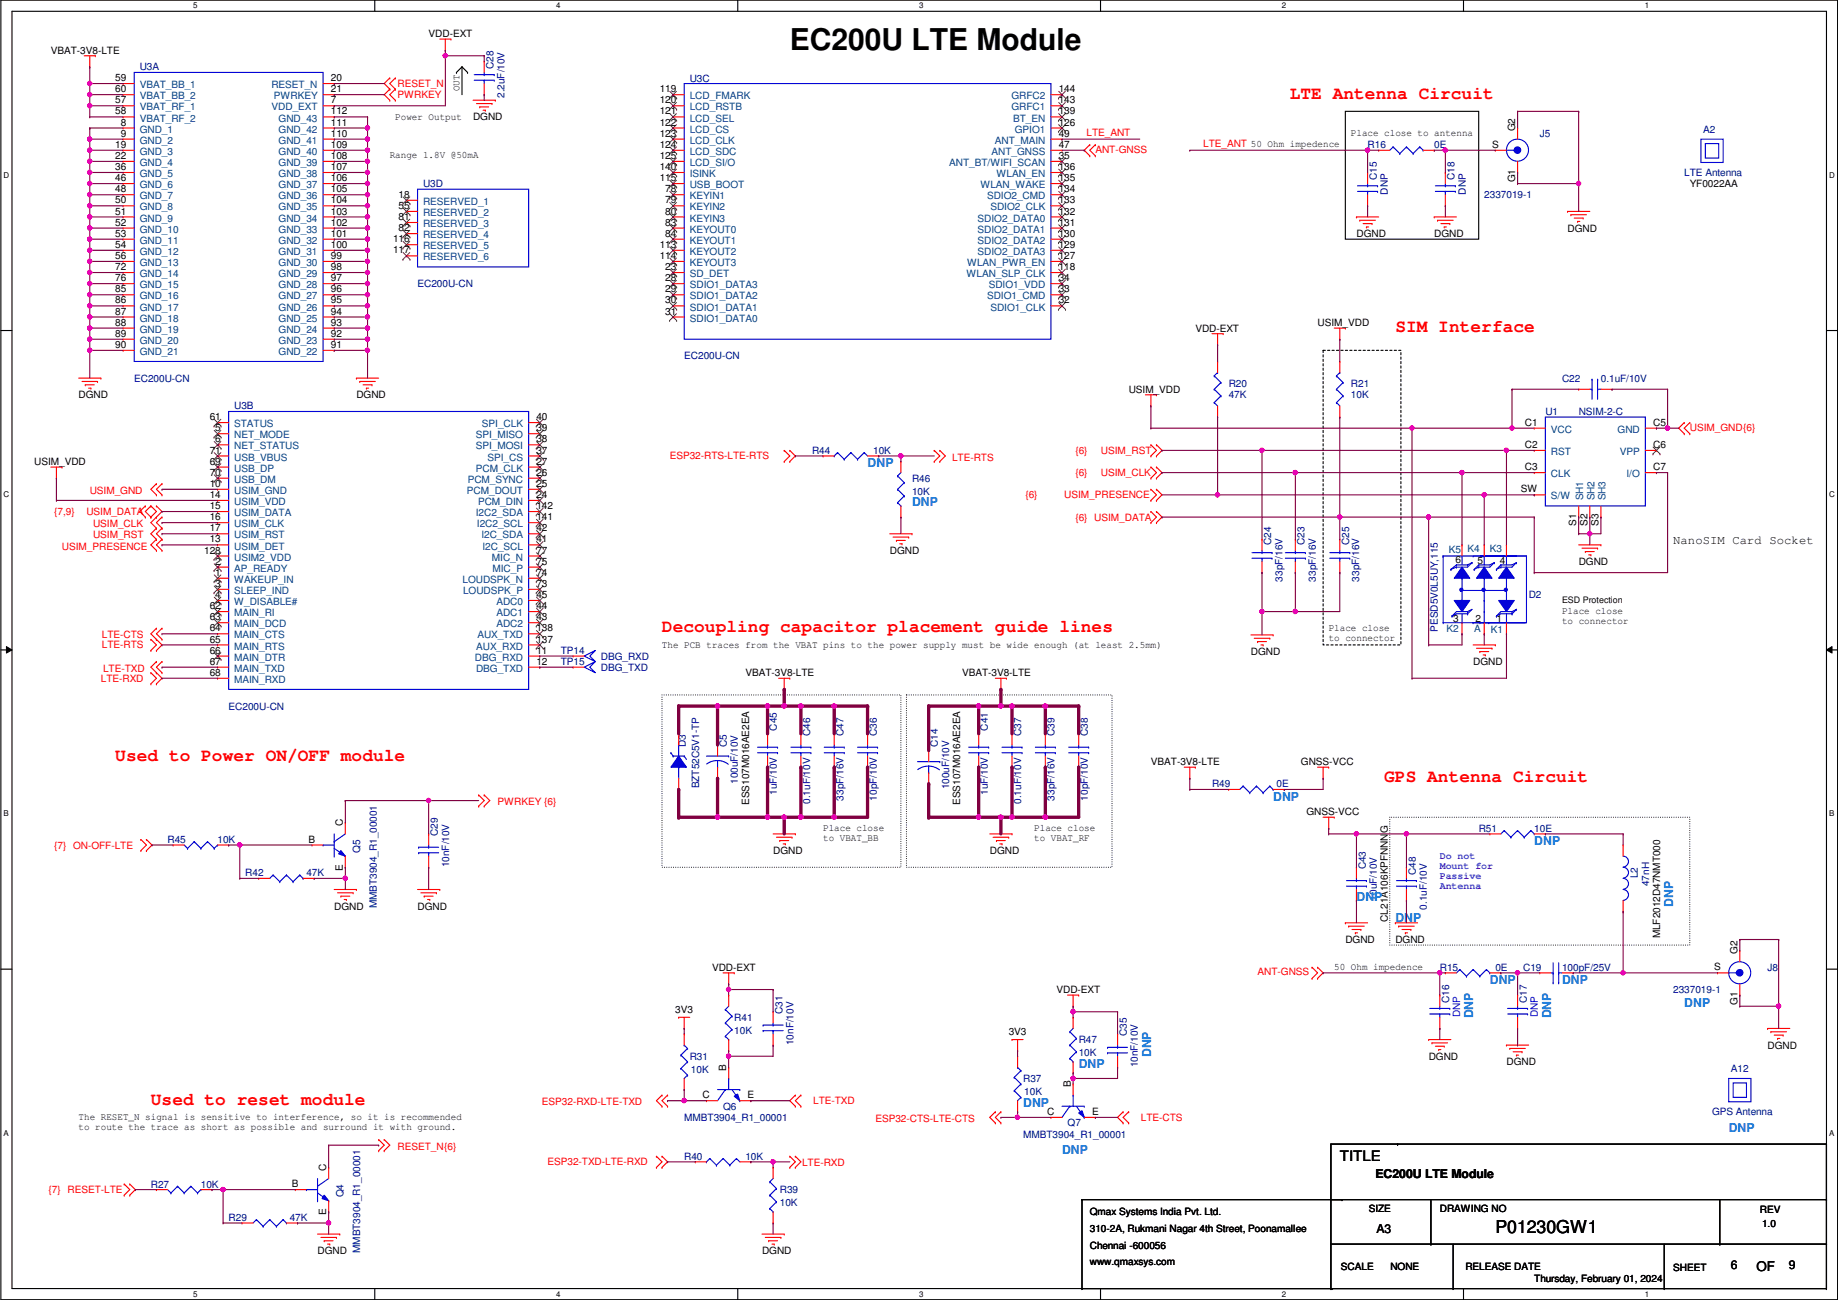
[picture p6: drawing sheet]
<svg xmlns="http://www.w3.org/2000/svg" width="420mm" height="297mm" viewBox="0 0 420 297" stroke-linecap="round" stroke-linejoin="round" font-family="sans-serif">
<defs><g id="words">
<text font-size="6.9" x="180.5" y="11.5">EC200U LTE Module</text>
<g font-size="4.1" fill="#f00">
<text x="294.8" y="22.5">LTE Antenna Circuit</text>
<text x="319" y="75.9">SIM Interface</text>
<text x="151.3" y="144.4">Decoupling capacitor placement guide lines</text>
<text x="26.4" y="173.9">Used to Power ON/OFF module</text>
<text x="316.4" y="178.7">GPS Antenna Circuit</text>
<text x="34.5" y="252.4">Used to reset module</text>
</g>
<text font-size="4.1" x="341.8" y="281.8">P01230GW1</text>
<text font-size="3.3" x="306.3" y="265.4">TITLE</text>
<text font-size="3" x="401.5" y="290.3">OF</text>
<g font-size="2.8" fill="#0080ff">
<text x="198.3" y="106.8">DNP</text>
<text x="208.5" y="115.7">DNP</text>
<text x="291" y="183">DNP</text>
<text x="350.7" y="193.2">DNP</text>
<text x="310.1" y="205.9">DNP</text>
<text x="382.5" y="207.3" transform="rotate(-90 382.5 207.3)">DNP</text>
<text x="319" y="210.7">DNP</text>
<text x="340.6" y="224.9">DNP</text>
<text x="357.1" y="224.9">DNP</text>
<text x="336.8" y="232.7" transform="rotate(-90 336.8 232.7)">DNP</text>
<text x="354.6" y="232.7" transform="rotate(-90 354.6 232.7)">DNP</text>
<text x="385" y="230">DNP</text>
<text x="246.6" y="244">DNP</text>
<text x="263.1" y="241.6" transform="rotate(-90 263.1 241.6)">DNP</text>
<text x="233.9" y="252.9">DNP</text>
<text x="242.8" y="263.8">DNP</text>
<text x="395.2" y="258.7">DNP</text>
</g>
<g font-size="2.8">
<text x="382.5" y="124.2">NanoSIM Card Socket</text>
<text x="314.4" y="269.1">EC200U LTE Module</text>
<text x="314.7" y="281.7">A3</text>
<text x="395.7" y="289.9">6</text>
<text x="408.9" y="289.9">9</text>
</g>
<g font-size="2.3">
<text x="98" y="8.5">VDD-EXT</text>
<text x="11.6" y="12.3">VBAT-3V8-LTE</text>
<text x="26.4" y="18.5">59</text>
<text x="26.4" y="21.1">60</text>
<text x="26.4" y="23.6">57</text>
<text x="75.6" y="23.6">7</text>
<text x="75.6" y="21.1">21</text>
<text x="75.6" y="18.5">20</text>
<text x="105" y="20.9" transform="rotate(-90 105 20.9)">OUT</text>
<text x="150.8" y="21.1">119</text>
<text x="150.8" y="23.6">120</text>
<text x="242" y="23.6">143</text>
<text x="242" y="21.1">144</text>
<text x="26.4" y="26.2">58</text>
<text x="27.6" y="28.7">8</text>
<text x="75.6" y="28.7">111</text>
<text x="75.6" y="26.2">112</text>
<text x="90.4" y="27.3">Power Output</text>
<text x="108.1" y="27.5">DGND</text>
<text x="150.8" y="26.2">121</text>
<text x="150.8" y="28.7">122</text>
<text x="242" y="28.7">126</text>
<text x="242" y="26.2">139</text>
<text x="26.4" y="33.8">19</text>
<text x="27.6" y="31.2">9</text>
<text x="75.6" y="33.8">109</text>
<text x="75.6" y="31.2">110</text>
<text x="150.8" y="31.2">123</text>
<text x="150.8" y="33.8">124</text>
<text x="242" y="33.8">47</text>
<text x="242" y="31.2">49</text>
<text x="308.8" y="31.1">Place close to antenna</text>
<text x="341.1" y="33.8">S</text>
<text x="346.4" y="30" transform="rotate(-90 346.4 30)">G2</text>
<text x="26.4" y="36.3">22</text>
<text x="26.4" y="38.9">36</text>
<text x="26.4" y="41.4">46</text>
<text x="75.6" y="41.4">106</text>
<text x="75.6" y="38.9">107</text>
<text x="75.6" y="36.3">108</text>
<text x="89.1" y="36.2">Range 1.8V @50mA</text>
<text x="150.8" y="36.3">125</text>
<text x="150.8" y="38.9">140</text>
<text x="150.8" y="41.4">115</text>
<text x="242" y="41.4">135</text>
<text x="242" y="38.9">136</text>
<text x="242" y="36.3">35</text>
<text x="346.4" y="41.7" transform="rotate(-90 346.4 41.7)">G1</text>
<text x="26.4" y="43.9">48</text>
<text x="26.4" y="46.5">50</text>
<text x="75.6" y="46.5">104</text>
<text x="75.6" y="43.9">105</text>
<text x="91.1" y="45.2">18</text>
<text x="91.1" y="47.8">55</text>
<text x="152.1" y="43.9">78</text>
<text x="152.1" y="46.5">79</text>
<text x="242" y="46.5">133</text>
<text x="242" y="43.9">134</text>
<text x="386.3" y="42.8">YF0022AA</text>
<text x="26.4" y="49">51</text>
<text x="26.4" y="51.6">52</text>
<text x="75.6" y="51.6">102</text>
<text x="75.6" y="49">103</text>
<text x="91.1" y="50.3">81</text>
<text x="91.1" y="52.8">82</text>
<text x="152.1" y="49">80</text>
<text x="152.1" y="51.6">83</text>
<text x="242" y="51.6">131</text>
<text x="242" y="49">132</text>
<text x="358.3" y="52.9">DGND</text>
<text x="26.4" y="54.1">53</text>
<text x="26.4" y="56.6">54</text>
<text x="26.4" y="59.2">56</text>
<text x="75.6" y="59.2">99</text>
<text x="75.6" y="56.6">100</text>
<text x="75.6" y="54.1">101</text>
<text x="89.9" y="55.4">116</text>
<text x="89.9" y="57.9">117</text>
<text x="150.8" y="56.6">113</text>
<text x="150.8" y="59.2">114</text>
<text x="152.1" y="54.1">84</text>
<text x="242" y="59.2">127</text>
<text x="242" y="56.6">129</text>
<text x="242" y="54.1">130</text>
<text x="310.1" y="54.2">DGND</text>
<text x="327.9" y="54.2">DGND</text>
<text x="26.4" y="61.7">72</text>
<text x="26.4" y="64.3">76</text>
<text x="75.6" y="64.3">97</text>
<text x="75.6" y="61.7">98</text>
<text x="152.1" y="61.7">23</text>
<text x="152.1" y="64.3">28</text>
<text x="242" y="64.3">34</text>
<text x="242" y="61.7">118</text>
<text x="26.4" y="66.8">85</text>
<text x="26.4" y="69.3">86</text>
<text x="26.4" y="71.9">87</text>
<text x="75.6" y="71.9">94</text>
<text x="75.6" y="69.3">95</text>
<text x="75.6" y="66.8">96</text>
<text x="152.1" y="66.8">29</text>
<text x="152.1" y="69.3">30</text>
<text x="152.1" y="71.9">31</text>
<text x="242" y="69.3">32</text>
<text x="242" y="66.8">33</text>
<text x="26.4" y="74.4">88</text>
<text x="26.4" y="77">89</text>
<text x="75.6" y="77">92</text>
<text x="75.6" y="74.4">93</text>
<text x="273.2" y="75.8">VDD-EXT</text>
<text x="301.2" y="74.5">USIM_VDD</text>
<text x="26.4" y="79.5">90</text>
<text x="75.6" y="79.5">91</text>
<text x="258" y="89.7">USIM_VDD</text>
<text x="18" y="91">DGND</text>
<text x="81.5" y="91">DGND</text>
<text x="48" y="96">61</text>
<text x="49.2" y="98.6">5</text>
<text x="49.2" y="101.1">6</text>
<text x="122.6" y="101.1">38</text>
<text x="122.6" y="98.6">39</text>
<text x="122.6" y="96">40</text>
<text x="348.6" y="97.3">C1</text>
<text x="377.9" y="97.3">C5</text>
<text x="7.8" y="106.3">USIM_VDD</text>
<text x="48" y="103.6">71</text>
<text x="48" y="106.2">69</text>
<text x="122.6" y="106.2">27</text>
<text x="122.6" y="103.6">37</text>
<text x="348.6" y="102.4">C2</text>
<text x="348.6" y="107.4">C3</text>
<text x="377.9" y="102.4">C6</text>
<text x="377.9" y="107.4">C7</text>
<text x="48" y="108.7">70</text>
<text x="48" y="111.3">10</text>
<text x="48" y="113.8">14</text>
<text x="122.6" y="113.8">24</text>
<text x="122.6" y="111.3">25</text>
<text x="122.6" y="108.7">26</text>
<text x="347.7" y="112.5">SW</text>
<text x="48" y="116.3">15</text>
<text x="48" y="118.9">16</text>
<text x="122.6" y="118.9">141</text>
<text x="122.6" y="116.3">142</text>
<text x="48" y="121.4">17</text>
<text x="48" y="124">13</text>
<text x="122.6" y="124">41</text>
<text x="122.6" y="121.4">42</text>
<text x="360.3" y="120.2" transform="rotate(-90 360.3 120.2)">S1</text>
<text x="362.9" y="120.2" transform="rotate(-90 362.9 120.2)">S2</text>
<text x="365.4" y="120.2" transform="rotate(-90 365.4 120.2)">S3</text>
<text x="46.7" y="126.5">128</text>
<text x="49.2" y="129">2</text>
<text x="49.2" y="131.6">1</text>
<text x="122.6" y="131.6">74</text>
<text x="122.6" y="129">75</text>
<text x="122.6" y="126.5">77</text>
<text x="203.4" y="126.6">DGND</text>
<text x="332.7" y="128.6">6</text>
<text x="337.8" y="128.9">5</text>
<text x="342.8" y="128.9">4</text>
<text x="360.9" y="129.1">DGND</text>
<text x="49.2" y="134.1">3</text>
<text x="49.2" y="136.7">4</text>
<text x="122.6" y="136.7">45</text>
<text x="122.6" y="134.1">73</text>
<text x="48" y="139.2">62</text>
<text x="48" y="141.7">63</text>
<text x="122.6" y="141.7">43</text>
<text x="122.6" y="139.2">44</text>
<text x="332.2" y="142.1">3</text>
<text x="337.3" y="142.1">2</text>
<text x="342.1" y="142.1">1</text>
<text x="357.1" y="140.3">Place close</text>
<text x="357.1" y="142.6">to connector</text>
<text x="48" y="144.3">64</text>
<text x="48" y="146.8">65</text>
<text x="48" y="149.4">66</text>
<text x="122.6" y="149.4">11</text>
<text x="122.6" y="146.8">137</text>
<text x="122.6" y="144.3">138</text>
<text x="151.3" y="148">The PCB traces from the VBAT pins to the power supply must be wide enough (at least 2.5mm)</text>
<text x="285.9" y="149.7">DGND</text>
<text x="303.7" y="144.1">Place close</text>
<text x="303.7" y="146.4">to connector</text>
<text x="48" y="151.9">67</text>
<text x="48" y="154.4">68</text>
<text x="122.6" y="151.9">12</text>
<text x="170.4" y="154.5">VBAT-3V8-LTE</text>
<text x="219.9" y="154.5">VBAT-3V8-LTE</text>
<text x="336.7" y="152">DGND</text>
<text x="263.1" y="174.8">VBAT-3V8-LTE</text>
<text x="297.4" y="174.8">GNSS-VCC</text>
<text x="171.2" y="183.9" transform="rotate(-90 171.2 183.9)">ESS107M016AE2EA</text>
<text x="219.5" y="183.9" transform="rotate(-90 219.5 183.9)">ESS107M016AE2EA</text>
<text x="78.4" y="188.8" transform="rotate(-90 78.4 188.8)">C</text>
<text x="188.2" y="189.9">Place close</text>
<text x="236.4" y="189.9">Place close</text>
<text x="298.6" y="186.3">GNSS-VCC</text>
<text x="70.6" y="192.5">B</text>
<text x="176.7" y="195.2">DGND</text>
<text x="188.2" y="192.2">to VBAT_BB</text>
<text x="226.3" y="195.2">DGND</text>
<text x="236.4" y="192.2">to VBAT_RF</text>
<text x="78.4" y="198.9" transform="rotate(-90 78.4 198.9)">E</text>
<text x="76.4" y="207.9">DGND</text>
<text x="95.4" y="207.9">DGND</text>
<text x="307.5" y="215.5">DGND</text>
<text x="317.3" y="210.6" transform="rotate(-90 317.3 210.6)">CL21A106KPFNNNG</text>
<text x="319" y="215.5">DGND</text>
<text x="379.5" y="214.4" transform="rotate(-90 379.5 214.4)">MLF2012D47NMT000</text>
<text x="162.8" y="221.8">VDD-EXT</text>
<text x="305" y="221.6">50 Ohm impedence</text>
<text x="391.9" y="221.7">S</text>
<text x="397.2" y="218" transform="rotate(-90 397.2 218)">G2</text>
<text x="241.5" y="226.9">VDD-EXT</text>
<text x="154.4" y="231.5">3V3</text>
<text x="397.2" y="229.7" transform="rotate(-90 397.2 229.7)">G1</text>
<text x="230.6" y="236.6">3V3</text>
<text x="404.1" y="239.6">DGND</text>
<text x="166" y="244.6" transform="rotate(-90 166 244.6)">B</text>
<text x="326.6" y="242.1">DGND</text>
<text x="344.4" y="243.4">DGND</text>
<text x="160.6" y="251">C</text>
<text x="170.9" y="251">E</text>
<text x="244.8" y="248.5" transform="rotate(-90 244.8 248.5)">B</text>
<text x="18" y="255.9">The RESET_N signal is sensitive to interference, so it is recommended</text>
<text x="239.3" y="254.8">C</text>
<text x="249.6" y="254.8">E</text>
<text x="18" y="258.2">to route the trace as short as possible and surround it with ground.</text>
<text x="74.6" y="267.5" transform="rotate(-90 74.6 267.5)">C</text>
<text x="66.7" y="271.3">B</text>
<text x="74.6" y="277.7" transform="rotate(-90 74.6 277.7)">E</text>
<text x="249.1" y="277.7">Qmax Systems India Pvt. Ltd.</text>
<text x="249.1" y="281.5">310-2A, Rukmani Nagar 4th Street, Poonamallee</text>
<text x="312.9" y="276.9">SIZE</text>
<text x="329.1" y="276.9">DRAWING NO</text>
<text x="402.3" y="277.2">REV</text>
<text x="402.8" y="280.2">1.0</text>
<text x="72.6" y="286.6">DGND</text>
<text x="174.2" y="286.6">DGND</text>
<text x="249.1" y="285.3">Chennai -600056</text>
<text x="249.1" y="289.1">www.qmaxsys.com</text>
<text x="306.5" y="290.2">SCALE</text>
<text x="317.8" y="290.2">NONE</text>
<text x="335" y="290.2">RELEASE DATE</text>
<text x="350.7" y="292.9">Thursday, February 01, 2024</text>
<text x="382.5" y="290.4">SHEET</text>
</g>
<g font-size="2.3" fill="#000080">
<text x="32" y="16.1">U3A</text>
<text x="112.8" y="15.8" transform="rotate(-90 112.8 15.8)">C28</text>
<text x="115.3" y="22.4" transform="rotate(-90 115.3 22.4)">2.2uF/10V</text>
<text x="157.7" y="18.6">U3C</text>
<text x="312.6" y="33.9">R16</text>
<text x="327.9" y="33.9">0E</text>
<text x="352" y="31.3">J5</text>
<text x="389.3" y="30.3">A2</text>
<text x="314.7" y="41.2" transform="rotate(-90 314.7 41.2)">C15</text>
<text x="332.5" y="41.2" transform="rotate(-90 332.5 41.2)">C18</text>
<text x="385" y="40.2">LTE Antenna</text>
<text x="96.7" y="42.8">U3D</text>
<text x="317.3" y="44.5" transform="rotate(-90 317.3 44.5)">DNP</text>
<text x="335.1" y="44.5" transform="rotate(-90 335.1 44.5)">DNP</text>
<text x="339.3" y="45.3">2337019-1</text>
<text x="95.4" y="65.6">EC200U-CN</text>
<text x="156.4" y="82.1">EC200U-CN</text>
<text x="30.7" y="87.2">EC200U-CN</text>
<text x="280.9" y="88.5">R20</text>
<text x="308.8" y="88.5">R21</text>
<text x="357.1" y="87.2">C22</text>
<text x="366" y="87.2">0.1uF/10V</text>
<text x="53.5" y="93.6">U3B</text>
<text x="280.9" y="91">47K</text>
<text x="308.8" y="91">10K</text>
<text x="353.3" y="94.8">U1</text>
<text x="360.9" y="94.8">NSIM-2-C</text>
<text x="185.6" y="103.7">R44</text>
<text x="199.6" y="103.7">10K</text>
<text x="208.5" y="110.1">R46</text>
<text x="208.5" y="113.1">10K</text>
<text x="290.6" y="124.5" transform="rotate(-90 290.6 124.5)">C24</text>
<text x="298.2" y="124.5" transform="rotate(-90 298.2 124.5)">C23</text>
<text x="308.4" y="124.5" transform="rotate(-90 308.4 124.5)">C25</text>
<text x="293.1" y="132.9" transform="rotate(-90 293.1 132.9)">33pF/16V</text>
<text x="300.8" y="132.9" transform="rotate(-90 300.8 132.9)">33pF/16V</text>
<text x="310.7" y="132.9" transform="rotate(-90 310.7 132.9)">33pF/16V</text>
<text x="349.4" y="136.7">D2</text>
<text x="128.2" y="149.4">TP14</text>
<text x="328.7" y="144.3" transform="rotate(-90 328.7 144.3)">PESD5V0L5UY,115</text>
<text x="128.2" y="152">TP15</text>
<text x="137.4" y="153.2">DBG_TXD</text>
<text x="137.4" y="150.7">DBG_RXD</text>
<text x="52.3" y="162.1">EC200U-CN</text>
<text x="177.6" y="166.9" transform="rotate(-90 177.6 166.9)">C45</text>
<text x="225.8" y="166.9" transform="rotate(-90 225.8 166.9)">C41</text>
<text x="156.7" y="170.7" transform="rotate(-90 156.7 170.7)">D3</text>
<text x="166.1" y="170.7" transform="rotate(-90 166.1 170.7)">C5</text>
<text x="185.2" y="168.2" transform="rotate(-90 185.2 168.2)">C46</text>
<text x="192.8" y="168.2" transform="rotate(-90 192.8 168.2)">C47</text>
<text x="200.4" y="168.2" transform="rotate(-90 200.4 168.2)">C36</text>
<text x="214.4" y="170.7" transform="rotate(-90 214.4 170.7)">C14</text>
<text x="233.5" y="168.2" transform="rotate(-90 233.5 168.2)">C37</text>
<text x="241.1" y="168.2" transform="rotate(-90 241.1 168.2)">C39</text>
<text x="248.7" y="168.2" transform="rotate(-90 248.7 168.2)">C38</text>
<text x="168.7" y="179.1" transform="rotate(-90 168.7 179.1)">100uF/10V</text>
<text x="277.1" y="179.9">R49</text>
<text x="291.8" y="179.9">0E</text>
<text x="159.8" y="180.1" transform="rotate(-90 159.8 180.1)">BZT52C5V1-TP</text>
<text x="177.6" y="181.7" transform="rotate(-90 177.6 181.7)">1uF/10V</text>
<text x="185.2" y="183.7" transform="rotate(-90 185.2 183.7)">0.1uF/10V</text>
<text x="192.8" y="182.9" transform="rotate(-90 192.8 182.9)">33pF/16V</text>
<text x="200.4" y="182.9" transform="rotate(-90 200.4 182.9)">10pF/10V</text>
<text x="216.9" y="180.4" transform="rotate(-90 216.9 180.4)">100uF/10V</text>
<text x="225.8" y="181.7" transform="rotate(-90 225.8 181.7)">1uF/10V</text>
<text x="233.5" y="183.7" transform="rotate(-90 233.5 183.7)">0.1uF/10V</text>
<text x="241.1" y="182.9" transform="rotate(-90 241.1 182.9)">33pF/16V</text>
<text x="248.7" y="182.9" transform="rotate(-90 248.7 182.9)">10pF/10V</text>
<text x="100.1" y="191.1" transform="rotate(-90 100.1 191.1)">C29</text>
<text x="338" y="190.1">R51</text>
<text x="350.7" y="190.1">10E</text>
<text x="38.3" y="192.6">R45</text>
<text x="49.7" y="192.6">10K</text>
<text x="82.3" y="194.9" transform="rotate(-90 82.3 194.9)">Q5</text>
<text x="56.1" y="200.2">R42</text>
<text x="70" y="200.2">47K</text>
<text x="102.6" y="198.2" transform="rotate(-90 102.6 198.2)">10nF/10V</text>
<text x="312.2" y="198.7" transform="rotate(-90 312.2 198.7)">C43</text>
<text x="323.6" y="199.9" transform="rotate(-90 323.6 199.9)">C48</text>
<text x="374.4" y="200.7" transform="rotate(-90 374.4 200.7)">L2</text>
<text x="377" y="202.5" transform="rotate(-90 377 202.5)">47nH</text>
<text x="86.1" y="207.6" transform="rotate(-90 86.1 207.6)">MMBT3904_R1_00001</text>
<text x="314.7" y="205.8" transform="rotate(-90 314.7 205.8)">10uF/10V</text>
<text x="326.2" y="207.8" transform="rotate(-90 326.2 207.8)">0.1uF/10V</text>
<text x="329.1" y="221.8">R15</text>
<text x="341.8" y="221.8">0E</text>
<text x="348.2" y="221.8">C19</text>
<text x="357.1" y="221.8">100pF/25V</text>
<text x="404.1" y="221.8">J8</text>
<text x="382.5" y="226.9">2337019-1</text>
<text x="167.8" y="233.3">R41</text>
<text x="178.8" y="231.7" transform="rotate(-90 178.8 231.7)">C31</text>
<text x="331.2" y="229.2" transform="rotate(-90 331.2 229.2)">C16</text>
<text x="349" y="229.2" transform="rotate(-90 349 229.2)">C17</text>
<text x="167.8" y="236.3">10K</text>
<text x="181.4" y="238.8" transform="rotate(-90 181.4 238.8)">10nF/10V</text>
<text x="246.6" y="238.3">R47</text>
<text x="257.6" y="236.8" transform="rotate(-90 257.6 236.8)">C35</text>
<text x="157.7" y="242.1">R31</text>
<text x="157.9" y="245.2">10K</text>
<text x="246.6" y="241.4">10K</text>
<text x="260.1" y="243.9" transform="rotate(-90 260.1 243.9)">10nF/10V</text>
<text x="395.7" y="244.9">A12</text>
<text x="233.9" y="247.2">R37</text>
<text x="234.1" y="250.3">10K</text>
<text x="156.4" y="256.1">MMBT3904_R1_00001</text>
<text x="165.3" y="253.6">Q6</text>
<text x="244" y="257.4">Q7</text>
<text x="391.4" y="254.8">GPS Antenna</text>
<text x="233.9" y="259.9">MMBT3904_R1_00001</text>
<text x="156.4" y="265">R40</text>
<text x="170.4" y="265">10K</text>
<text x="34.5" y="271.4">R27</text>
<text x="45.9" y="271.4">10K</text>
<text x="78.5" y="273.6" transform="rotate(-90 78.5 273.6)">Q4</text>
<text x="178.3" y="272.6">R39</text>
<text x="178.3" y="275.7">10K</text>
<text x="52.3" y="279">R29</text>
<text x="66.2" y="279">47K</text>
<text x="82.3" y="286.3" transform="rotate(-90 82.3 286.3)">MMBT3904_R1_00001</text>
</g>
<g font-size="2.3" fill="#004080">
<text x="32" y="20.2">VBAT_BB_1</text>
<text x="32" y="22.7">VBAT_BB_2</text>
<text x="62" y="20.2">RESET_N</text>
<text x="62.6" y="22.7">PWRKEY</text>
<text x="157.7" y="22.7">LCD_FMARK</text>
<text x="231.2" y="22.7">GRFC2</text>
<text x="32" y="25.2">VBAT_RF_1</text>
<text x="32" y="27.8">VBAT_RF_2</text>
<text x="62.1" y="25.2">VDD_EXT</text>
<text x="63.7" y="27.8">GND_43</text>
<text x="157.7" y="25.2">LCD_RSTB</text>
<text x="157.7" y="27.8">LCD_SEL</text>
<text x="231.2" y="25.2">GRFC1</text>
<text x="231.6" y="27.8">BT_EN</text>
<text x="32" y="30.3">GND_1</text>
<text x="32" y="32.9">GND_2</text>
<text x="32" y="35.4">GND_3</text>
<text x="63.7" y="35.4">GND_40</text>
<text x="63.7" y="32.9">GND_41</text>
<text x="63.7" y="30.3">GND_42</text>
<text x="157.7" y="30.3">LCD_CS</text>
<text x="157.7" y="32.9">LCD_CLK</text>
<text x="157.7" y="35.4">LCD_SDC</text>
<text x="226.6" y="35.4">ANT_GNSS</text>
<text x="227.4" y="32.9">ANT_MAIN</text>
<text x="232" y="30.3">GPIO1</text>
<text x="32" y="37.9">GND_4</text>
<text x="32" y="40.5">GND_5</text>
<text x="63.7" y="40.5">GND_38</text>
<text x="63.7" y="37.9">GND_39</text>
<text x="157.7" y="37.9">LCD_SI/O</text>
<text x="157.7" y="40.5">ISINK</text>
<text x="217" y="37.9">ANT_BT/WIFI_SCAN</text>
<text x="227.8" y="40.5">WLAN_EN</text>
<text x="32" y="43">GND_6</text>
<text x="32" y="45.6">GND_7</text>
<text x="63.7" y="45.6">GND_36</text>
<text x="63.7" y="43">GND_37</text>
<text x="96.7" y="46.8">RESERVED_1</text>
<text x="157.7" y="43">USB_BOOT</text>
<text x="157.7" y="45.6">KEYIN1</text>
<text x="224.1" y="43">WLAN_WAKE</text>
<text x="225.6" y="45.6">SDIO2_CMD</text>
<text x="32" y="48.1">GND_8</text>
<text x="32" y="50.6">GND_9</text>
<text x="32" y="53.2">GND_10</text>
<text x="63.7" y="53.2">GND_33</text>
<text x="63.7" y="50.6">GND_34</text>
<text x="63.7" y="48.1">GND_35</text>
<text x="96.7" y="49.4">RESERVED_2</text>
<text x="96.7" y="51.9">RESERVED_3</text>
<text x="157.7" y="48.1">KEYIN2</text>
<text x="157.7" y="50.6">KEYIN3</text>
<text x="157.7" y="53.2">KEYOUT0</text>
<text x="223.5" y="53.2">SDIO2_DATA1</text>
<text x="223.5" y="50.6">SDIO2_DATA0</text>
<text x="226.4" y="48.1">SDIO2_CLK</text>
<text x="32" y="55.7">GND_11</text>
<text x="32" y="58.3">GND_12</text>
<text x="63.7" y="58.3">GND_31</text>
<text x="63.7" y="55.7">GND_32</text>
<text x="96.7" y="54.4">RESERVED_4</text>
<text x="96.7" y="57">RESERVED_5</text>
<text x="96.7" y="59.5">RESERVED_6</text>
<text x="157.7" y="55.7">KEYOUT1</text>
<text x="157.7" y="58.3">KEYOUT2</text>
<text x="223.5" y="58.3">SDIO2_DATA3</text>
<text x="223.5" y="55.7">SDIO2_DATA2</text>
<text x="32" y="60.8">GND_13</text>
<text x="32" y="63.3">GND_14</text>
<text x="32" y="65.9">GND_15</text>
<text x="63.7" y="65.9">GND_28</text>
<text x="63.7" y="63.3">GND_29</text>
<text x="63.7" y="60.8">GND_30</text>
<text x="157.7" y="60.8">KEYOUT3</text>
<text x="157.7" y="63.3">SD_DET</text>
<text x="157.7" y="65.9">SDIO1_DATA3</text>
<text x="220.9" y="63.3">WLAN_SLP_CLK</text>
<text x="221.1" y="60.8">WLAN_PWR_EN</text>
<text x="226" y="65.9">SDIO1_VDD</text>
<text x="32" y="68.4">GND_16</text>
<text x="32" y="71">GND_17</text>
<text x="63.7" y="71">GND_26</text>
<text x="63.7" y="68.4">GND_27</text>
<text x="157.7" y="68.4">SDIO1_DATA2</text>
<text x="157.7" y="71">SDIO1_DATA1</text>
<text x="225.6" y="68.4">SDIO1_CMD</text>
<text x="226.4" y="71">SDIO1_CLK</text>
<text x="32" y="73.5">GND_18</text>
<text x="32" y="76">GND_19</text>
<text x="63.7" y="76">GND_24</text>
<text x="63.7" y="73.5">GND_25</text>
<text x="157.7" y="73.5">SDIO1_DATA0</text>
<text x="32" y="78.6">GND_20</text>
<text x="32" y="81.1">GND_21</text>
<text x="63.7" y="81.1">GND_22</text>
<text x="63.7" y="78.6">GND_23</text>
<text x="53.5" y="97.6">STATUS</text>
<text x="53.5" y="100.2">NET_MODE</text>
<text x="108.8" y="100.2">SPI_MISO</text>
<text x="110.2" y="97.6">SPI_CLK</text>
<text x="354.5" y="98.9">VCC</text>
<text x="369.8" y="98.9">GND</text>
<text x="53.5" y="102.7">NET_STATUS</text>
<text x="53.5" y="105.2">USB_VBUS</text>
<text x="53.5" y="107.8">USB_DP</text>
<text x="108.8" y="107.8">PCM_CLK</text>
<text x="108.8" y="102.7">SPI_MOSI</text>
<text x="111.5" y="105.2">SPI_CS</text>
<text x="354.5" y="104">RST</text>
<text x="370.3" y="104">VPP</text>
<text x="53.5" y="110.3">USB_DM</text>
<text x="53.5" y="112.9">USIM_GND</text>
<text x="106.8" y="112.9">PCM_DOUT</text>
<text x="106.9" y="110.3">PCM_SYNC</text>
<text x="354.5" y="109.1">CLK</text>
<text x="371.8" y="109.1">I/O</text>
<text x="53.5" y="115.4">USIM_VDD</text>
<text x="53.5" y="117.9">USIM_DATA</text>
<text x="108.8" y="117.9">I2C2_SDA</text>
<text x="109.3" y="115.4">PCM_DIN</text>
<text x="354.5" y="114.1">S/W</text>
<text x="361.9" y="114.3" transform="rotate(-90 361.9 114.3)">SH1</text>
<text x="364.5" y="114.3" transform="rotate(-90 364.5 114.3)">SH2</text>
<text x="367" y="114.3" transform="rotate(-90 367 114.3)">SH3</text>
<text x="53.5" y="120.5">USIM_CLK</text>
<text x="53.5" y="123">USIM_RST</text>
<text x="53.5" y="125.6">USIM_DET</text>
<text x="109" y="120.5">I2C2_SCL</text>
<text x="110.1" y="123">I2C_SDA</text>
<text x="110.3" y="125.6">I2C_SCL</text>
<text x="53.5" y="128.1">USIM2_VDD</text>
<text x="53.5" y="130.6">AP_READY</text>
<text x="112.5" y="128.1">MIC_N</text>
<text x="112.6" y="130.6">MIC_P</text>
<text x="331.2" y="126.3">K5</text>
<text x="335.5" y="126.1">K4</text>
<text x="340.6" y="126.1">K3</text>
<text x="53.5" y="133.2">WAKEUP_IN</text>
<text x="53.5" y="135.7">SLEEP_IND</text>
<text x="105.7" y="133.2">LOUDSPK_N</text>
<text x="105.9" y="135.7">LOUDSPK_P</text>
<text x="53.5" y="138.3">W_DISABLE#</text>
<text x="53.5" y="140.8">MAIN_RI</text>
<text x="53.5" y="143.3">MAIN_DCD</text>
<text x="113.5" y="143.3">ADC2</text>
<text x="113.5" y="140.8">ADC1</text>
<text x="113.5" y="138.3">ADC0</text>
<text x="53.5" y="145.9">MAIN_CTS</text>
<text x="53.5" y="148.4">MAIN_RTS</text>
<text x="108.9" y="148.4">AUX_RXD</text>
<text x="109.1" y="145.9">AUX_TXD</text>
<text x="330.7" y="144.4">K2</text>
<text x="337" y="144.4">A</text>
<text x="340.8" y="144.6">K1</text>
<text x="53.5" y="151">MAIN_DTR</text>
<text x="53.5" y="153.5">MAIN_TXD</text>
<text x="108.6" y="151">DBG_RXD</text>
<text x="108.8" y="153.5">DBG_TXD</text>
<text x="53.5" y="156">MAIN_RXD</text>
</g>
<g font-size="2.3" fill="#f00">
<text x="90.9" y="19.9">RESET_N</text>
<text x="90.9" y="22.4">PWRKEY</text>
<text x="248.4" y="31.1">LTE_ANT</text>
<text x="250.4" y="34.9">ANT-GNSS</text>
<text x="275" y="33.6">LTE_ANT 50 Ohm impedence</text>
<text x="386.3" y="98.4">USIM_GND{6}</text>
<text x="153.1" y="105">ESP32-RTS-LTE-RTS</text>
<text x="217.6" y="105.2">LTE-RTS</text>
<text x="245.8" y="103.7">{6}</text>
<text x="251.7" y="103.7">USIM_RST</text>
<text x="20.5" y="112.9">USIM_GND</text>
<text x="234.4" y="113.9">{6}</text>
<text x="243.3" y="113.9">USIM_PRESENCE</text>
<text x="245.8" y="108.8">{6}</text>
<text x="251.7" y="108.8">USIM_CLK</text>
<text x="12.4" y="117.7">{7,9}</text>
<text x="19.8" y="117.7">USIM_DATA</text>
<text x="245.8" y="119">{6} USIM_DATA</text>
<text x="14.2" y="125.6">USIM_PRESENCE</text>
<text x="21.3" y="120.5">USIM_CLK</text>
<text x="21.3" y="123">USIM_RST</text>
<text x="23.3" y="145.9">LTE-CTS</text>
<text x="23.3" y="148.2">LTE-RTS</text>
<text x="23.1" y="155.8">LTE-RXD</text>
<text x="23.6" y="153.5">LTE-TXD</text>
<text x="113.7" y="184">PWRKEY {6}</text>
<text x="12.4" y="193.9">{7} ON-OFF-LTE</text>
<text x="287.5" y="222.8">ANT-GNSS</text>
<text x="123.9" y="252.6">ESP32-RXD-LTE-TXD</text>
<text x="185.9" y="252.3">LTE-TXD</text>
<text x="200.1" y="256.4">ESP32-CTS-LTE-CTS</text>
<text x="260.8" y="256.1">LTE-CTS</text>
<text x="90.9" y="262.7">RESET_N{6}</text>
<text x="125.2" y="266.3">ESP32-TXD-LTE-RXD</text>
<text x="183.3" y="266.5">LTE-RXD</text>
<text x="11.1" y="272.6">{7} RESET-LTE</text>
</g>
<g font-size="2.3" fill="#8000ff">
<text x="329.1" y="196.2">Do not</text>
<text x="329.1" y="198.5">Mount for</text>
<text x="329.1" y="200.8">Passive</text>
<text x="329.1" y="203.1">Antenna</text>
</g>
<g font-size="2.3" fill="#00f">
<text x="333.8" y="232.5" transform="rotate(-90 333.8 232.5)">DNP</text>
<text x="351.6" y="232.5" transform="rotate(-90 351.6 232.5)">DNP</text>
</g>
<text font-size="2" x="357.1" y="137.8">ESD Protection</text>
<g font-size="1.8">
<text x="44.2" y="1.9">5</text>
<text x="127.1" y="1.9">4</text>
<text x="210.1" y="1.9">3</text>
<text x="293" y="1.9">2</text>
<text x="376" y="1.9">1</text>
<text x=".8" y="40.6">D</text>
<text x="418.2" y="40.6">D</text>
<text x=".8" y="113.6">C</text>
<text x="418.2" y="113.6">C</text>
<text x=".8" y="186.6">B</text>
<text x="418.2" y="186.6">B</text>
<text x=".8" y="259.5">A</text>
<text x="418.2" y="259.5">A</text>
<text x="44.2" y="296.3">5</text>
<text x="127.1" y="296.3">4</text>
<text x="210.1" y="296.3">3</text>
<text x="293" y="296.3">2</text>
<text x="376" y="296.3">1</text>
</g>
</g></defs>
<path d="M.2 0h419.9v297h-419.9zM2.7 2.6h414.8v291.8h-414.8z" fill="none" stroke="#000" stroke-width=".25"/>
<g fill="#fff">
<path d="M44.2 .3h1v2h-1z"/>
<path d="M44.2 294.7h1v2h-1z"/>
</g>
<path d="M85.7 0v2.6M85.7 294.4v2.6" fill="none" stroke="#000" stroke-width=".25"/>
<g fill="#fff">
<path d="M127.1 .3h1v2h-1z"/>
<path d="M127.1 294.7h1v2h-1z"/>
</g>
<path d="M168.6 0v2.6M168.6 294.4v2.6" fill="none" stroke="#000" stroke-width=".25"/>
<g fill="#fff">
<path d="M210.1 .3h1v2h-1z"/>
<path d="M210.1 294.7h1v2h-1z"/>
</g>
<path d="M251.6 0v2.6M251.6 294.4v2.6" fill="none" stroke="#000" stroke-width=".25"/>
<g fill="#fff">
<path d="M293 .3h1v2h-1z"/>
<path d="M293 294.7h1v2h-1z"/>
</g>
<path d="M334.5 0v2.6M334.5 294.4v2.6" fill="none" stroke="#000" stroke-width=".25"/>
<g fill="#fff">
<path d="M376 .3h1v2h-1z"/>
<path d="M376 294.7h1v2h-1z"/>
<path d="M.8 39h1.3v2h-1.3z"/>
<path d="M418.2 39h1.2v2h-1.2z"/>
<path d="M.8 112h1.3v2h-1.3z"/>
<path d="M418.2 112h1.2v2h-1.2z"/>
</g>
<path d="M.2 75.5h2.5M417.5 75.5h2.6" fill="none" stroke="#000" stroke-width=".25"/>
<g fill="#fff">
<path d="M.8 185h1.2v1.9h-1.2z"/>
<path d="M418.2 185h1.1v1.9h-1.1z"/>
</g>
<path d="M.2 148.5h2.5M417.5 148.5h2.6" fill="none" stroke="#000" stroke-width=".25"/>
<path d="M1.5 147.7l1.2 .8-1.2 .7zM417.5 148.5l1.3-.8v1.5z" fill="#000"/>
<path d="M1.5 147.7l1.2 .8-1.2 .7zM417.5 148.5l1.3-.8v1.5z" fill="none" stroke="#000" stroke-width=".23"/>
<g fill="#fff">
<path d="M.8 257.9h1.2v2h-1.2z"/>
<path d="M418.2 257.9h1.1v2h-1.1z"/>
</g>
<g fill="none" stroke="#000" stroke-width=".25">
<path d="M104.3 16.6h.1M105.6 15.3h.1M105.6 15.3l-1.3 1.3M105.6 15.3v6.3M105.6 15.3l1.3 1.3M106.9 16.6h.1M307.5 25.4h30.5v29.3h-30.5zM.2 221.4h2.5M417.5 221.4h2.6M247.3 274.1h.1M247.3 274.1h170.2M247.3 274.1v20.3"/>
<path d="M306.8 274.1h.1M319.5 261.4h.1M327.1 274.1v10.2M393.1 274.1v10.2M417.5 274.1h.1M247.3 294.4h.1M247.3 294.4h170.2M304.2 294.4h.1M304.2 294.4v-33h113.3v33M304.2 284.3h113.3M304.5 294.4h.1M327.1 284.3h.1"/>
<path d="M332.2 294.4h.1M332.2 284.3v10.1M380.4 294.4h.1M380.4 284.3v10.1M393.1 284.3h.1M417.5 284.3h.1M417.5 294.4h.1"/>
</g>
<path d="M151.3 158.8h54.6v39.4h-54.6zM207.2 158.8h47v39.4h-47zM317.7 186.7h68.6v29.2h-68.6z" fill="none" stroke="#000" stroke-width=".25" stroke-dasharray="0 .5"/>
<path d="M302.5 80.1h17.7v67.3h-17.7z" fill="none" stroke="#000" stroke-width=".25" stroke-dasharray=".5 .5"/>
<g fill="none" stroke="#f00" stroke-width=".25">
<path d="M19.3 12.7h2.5M20.5 15.3h.1M20.5 12.7v2.6M21.8 12.7h.1M28.1 19.1h.1M28.1 19.1h2.6M73.9 19.1h2.5M76.4 19.1h.1M89.1 17.8h.1M89.1 17.8l-1.3 1.3 1.3 1.3M90.4 17.8h.1M90.4 17.8l-1.3 1.3 1.3 1.3"/>
<path d="M100.5 8.9h2.6M101.8 11.5h.1M101.8 8.9v2.6M103.1 8.9h.1M110.7 14h.1M110.7 14v2.6M110.7 19.1v2.5M28.1 21.6h.1M28.1 24.2h.1M28.1 26.7h.1M28.1 29.3h.1M28.1 31.8h.1"/>
<path d="M28.1 34.3h.1M28.1 36.9h.1M28.1 39.4h.1M28.1 21.6h2.6M28.1 24.2h2.6M28.1 26.7h2.6M28.1 29.3h2.6M28.1 31.8h2.6M28.1 34.3h2.6M28.1 36.9h2.6M28.1 39.4h2.6M73.9 21.6h2.5"/>
<path d="M73.9 24.2h2.5M73.9 26.7h2.5M73.9 29.3h2.5M73.9 31.8h2.5M73.9 34.3h2.5M73.9 36.9h2.5M73.9 39.4h2.5M76.4 39.4h.1M76.4 36.9h.1M76.4 34.3h.1M76.4 31.8h.1M76.4 29.3h.1"/>
<path d="M76.4 26.7h.1M76.4 24.2h.1M76.4 21.6h.1M89.1 20.4h.1M89.1 22.9h.1M89.1 20.4l-1.3 1.2 1.3 1.3M90.4 20.4h.1M90.4 22.9h.1M90.4 20.4l-1.3 1.2 1.3 1.3M108.2 22.9h5M108.9 23.7h3.6M109.7 24.4h.1"/>
<path d="M109.7 24.4h2M110.4 25.2h.5M110.7 21.6h.1M110.9 25.2h.1M112.5 23.7h.1M113.2 22.9h.1M249.1 33.1h.1M249.1 35.6h.1M249.1 33.1l-1.2 1.2 1.2 1.3M250.4 35.6h.1M250.4 33.1h.1M250.4 33.1l-1.3 1.2 1.3 1.3"/>
<path d="M28.1 42h.1M28.1 44.5h.1M28.1 47h.1M28.1 49.6h.1M28.1 52.1h.1M28.1 54.7h.1M28.1 57.2h.1M28.1 59.7h.1M28.1 49.6h2.6M28.1 42h2.6M28.1 44.5h2.6M28.1 47h2.6"/>
<path d="M28.1 52.1h2.6M28.1 54.7h2.6M28.1 57.2h2.6M28.1 59.7h2.6M73.9 49.6h2.5M73.9 42h2.5M73.9 44.5h2.5M73.9 47h2.5M73.9 52.1h2.5M73.9 54.7h2.5M73.9 57.2h2.5M73.9 59.7h2.5"/>
<path d="M76.4 59.7h.1M76.4 57.2h.1M76.4 54.7h.1M76.4 52.1h.1M76.4 49.6h.1M76.4 47h.1M76.4 44.5h.1M76.4 42h.1M310.1 49.6h.1M310.1 49.6h5.1M310.8 50.3h.1M310.8 50.3h3.6"/>
<path d="M311.6 51.1h2M312.4 51.9h.1M312.4 51.9h.5M313.6 51.1h.1M327.9 49.6h.1M327.9 49.6h5M328.6 50.3h.1M328.6 50.3h3.6M329.4 51.1h2M330.1 51.9h.1M330.1 51.9h.6M331.4 51.1h.1"/>
<path d="M358.3 48.3h.1M358.3 48.3h5.1M359.1 49.1h.1M359.1 49.1h3.6M359.9 49.8h2M360.6 50.6h.1M360.6 50.6h.5M361.9 49.8h.1M28.1 62.3h.1M28.1 64.8h.1M28.1 67.4h.1M28.1 69.9h.1"/>
<path d="M28.1 72.4h.1M28.1 75h.1M28.1 77.5h.1M28.1 75h2.6M28.1 62.3h2.6M28.1 64.8h2.6M28.1 67.4h2.6M28.1 69.9h2.6M28.1 72.4h2.6M28.1 77.5h2.6M73.9 75h2.5M73.9 62.3h2.5"/>
<path d="M73.9 64.8h2.5M73.9 67.4h2.5M73.9 69.9h2.5M73.9 72.4h2.5M73.9 77.5h2.5M76.4 77.5h.1M76.4 75h.1M76.4 72.4h.1M76.4 69.9h.1M76.4 67.4h.1M76.4 64.8h.1M76.4 62.3h.1"/>
<path d="M277.1 76.2h2.5M278.3 78.8h.1M278.3 76.2v2.6M279.6 76.2h.1M305 75h2.5M306.3 77.5h.1M306.3 75v2.5M307.5 75h.1M18 86.4h5.1M18.7 87.2h3.6M19.5 87.9h.1M19.5 87.9h2"/>
<path d="M20.3 88.7h.5M20.8 88.7h.1M22.3 87.2h.1M23.1 86.4h.1M28.1 80.1h.1M28.1 80.1h2.6M73.9 80.1h2.5M76.4 80.1h.1M81.5 86.4h.1M81.5 86.4h5.1M82.2 87.2h.1M82.2 87.2h3.6"/>
<path d="M83 87.9h2M83.8 88.7h.1M83.8 88.7h.5M85 87.9h.1M261.8 90.2h2.6M263.1 92.8h.1M263.1 90.2v2.6M264.4 90.2h.1M385 99.1h.1M385 96.6h.1M385 96.6l-1.3 1.2 1.3 1.3M386.3 96.6h.1"/>
<path d="M386.3 99.1h.1M386.3 96.6l-1.3 1.2 1.3 1.3M11.6 106.7h2.6M12.9 109.3h.1M12.9 106.7v2.6M14.2 106.7h.1M33.2 115.6h.1M33.2 118.2h.1M33.2 115.6l-1.2 1.3 1.2 1.3M34.5 118.2h.1M34.5 115.6h.1M34.5 115.6l-1.3 1.3 1.3 1.3"/>
<path d="M34.5 115.6l1.3 1.3-1.3 1.3M35.8 110.5h.1M35.8 113.1h.1M35.8 115.6h.1M35.8 118.2h.1M35.8 110.5l-1.3 1.3 1.3 1.3M35.8 115.6l1.2 1.3-2.5 2.5 1.3 1.3M37 110.5h.1M37 113.1h.1M37 118.2h.1M37 110.5l-1.2 1.3 1.2 1.3M37 118.2l-1.2 1.2 1.2 1.3"/>
<path d="M179.3 105.5h.1M179.3 102.9h.1M179.3 102.9l1.2 1.3-1.2 1.3M180.5 102.9h.1M180.5 105.5h.1M180.5 102.9l1.3 1.3-1.3 1.3M213.6 102.9h.1M213.6 105.5h.1M213.6 102.9l1.2 1.3-1.2 1.3M214.8 102.9h.1M214.8 105.5h.1M214.8 102.9l1.3 1.3-1.3 1.3"/>
<path d="M263.1 104.2h.1M263.1 101.6h.1M263.1 109.3h.1M263.1 106.7h.1M263.1 119.4h.1M263.1 116.9h.1M263.1 114.3h.1M263.1 111.8h.1M263.1 101.6l1.3 1.3-1.3 1.3M263.1 106.7l1.3 1.3-1.3 1.3M263.1 116.9l1.3 1.3-1.3 1.2M263.1 111.8l1.3 1.3-1.3 1.2"/>
<path d="M264.4 101.6h.1M264.4 104.2h.1M264.4 106.7h.1M264.4 109.3h.1M264.4 116.9h.1M264.4 119.4h.1M264.4 111.8h.1M264.4 114.3h.1M264.4 101.6l1.2 1.3-1.2 1.3M264.4 106.7l1.2 1.3-1.2 1.3M264.4 116.9l1.2 1.3-1.2 1.2M264.4 111.8l1.2 1.3-1.2 1.2"/>
<path d="M35.8 120.7h.1M35.8 123.2h.1M35.8 125.8h.1M35.8 120.7l-1.3 1.3 1.3 1.2M35.8 123.2l-1.3 1.3 1.3 1.3M37 120.7h.1M37 123.2h.1M37 125.8h.1M37 120.7l-1.2 1.3 1.2 1.2M37 123.2l-1.2 1.3 1.2 1.3M203.4 122h5.1M204.2 122.7h3.5"/>
<path d="M204.9 123.5h.1M204.9 123.5h2.1M205.7 124.2h.5M206.2 124.2h.1M207.7 122.7h.1M208.5 122h.1M360.9 124.5h5.1M361.6 125.3h3.6M362.4 126h.1M362.4 126h2M363.2 126.8h.5M363.7 126.8h.1"/>
<path d="M365.2 125.3h.1M366 124.5h.1M34.5 148.6h.1M34.5 146.1h.1M34.5 156.3h.1M34.5 153.7h.1M34.5 146.1l1.3 1.3-1.3 1.2M34.5 153.7l1.3 1.3-1.3 1.3M35.8 143.6h.1M35.8 146.1h.1M35.8 148.6h.1M35.8 151.2h.1"/>
<path d="M35.8 153.7h.1M35.8 156.3h.1M35.8 143.6l-1.3 1.2 2.5 2.6-1.2 1.2M35.8 151.2l-1.3 1.2 2.5 2.6-1.2 1.3M37 143.6h.1M37 146.1h.1M37 151.2h.1M37 153.7h.1M37 143.6l-1.2 1.2 1.2 1.3M37 151.2l-1.2 1.2 1.2 1.3M178 155h2.5M179.3 157.5h.1"/>
<path d="M179.3 155v2.5M180.5 155h.1M227.5 155h2.6M228.8 157.5h.1M228.8 155v2.5M230.1 155h.1M286 145.1h5M286.7 145.8h3.6M287.5 146.6h.1M287.5 146.6h2M288.2 147.4h.5M288.7 147.4h.1"/>
<path d="M290.3 145.8h.1M291 145.1h.1M336.8 147.4h5M337.5 148.1h3.6M338.3 148.9h.1M338.3 148.9h2M339 149.6h.5M339.5 149.6h.1M341.1 148.1h.1M341.8 147.4h.1M270.7 175.3h2.6M272 177.8h.1"/>
<path d="M272 175.3v2.5M273.3 175.3h.1M301.2 175.3h2.5M302.5 177.8h.1M302.5 175.3v2.5M303.7 175.3h.1M32.2 194.4h.1M32.2 191.8h.1M32.2 191.8l1.3 1.3-1.3 1.3M33.5 191.8h.1M33.5 194.4h.1M33.5 191.8l1.2 1.3-1.2 1.3"/>
<path d="M109.4 181.7h.1M109.4 184.2h.1M109.4 181.7l1.3 1.2-1.3 1.3M110.7 181.7h.1M110.7 184.2h.1M110.7 181.7l1.3 1.2-1.3 1.3M176.7 190.5h5.1M177.5 191.3h3.5M178.3 192.1h.1M178.3 192.1h2M179 192.8h.5M179.5 192.8h.1"/>
<path d="M181 191.3h.1M181.8 190.5h.1M226.3 190.5h5M227 191.3h3.6M227.8 192.1h.1M227.8 192.1h2M228.5 192.8h.6M229.1 192.8h.1M230.6 191.3h.1M231.3 190.5h.1M302.5 186.7h2.5M303.7 189.3h.1"/>
<path d="M303.7 186.7v2.6M305 186.7h.1M76.4 203.2h5.1M77.2 204h3.5M77.9 204.8h.1M77.9 204.8h2.1M78.7 205.5h.5M79.2 205.5h.1M80.7 204h.1M81.5 203.2h.1M95.5 203.2h5M96.2 204h3.6"/>
<path d="M97 204.8h.1M97 204.8h2M97.7 205.5h.5M98.2 205.5h.1M99.8 204h.1M100.5 203.2h.1M307.5 210.9h.1M307.5 210.9h5.1M308.3 211.6h.1M308.3 211.6h3.6M309.1 212.4h2M309.8 213.1h.1"/>
<path d="M309.8 213.1h.5M311.1 212.4h.1M319 210.9h.1M319 210.9h5.1M319.7 211.6h.1M319.7 211.6h3.6M320.5 212.4h2M321.3 213.1h.1M321.3 213.1h.5M322.5 212.4h.1M155.1 232.5h.1M155.1 232.5h2.6"/>
<path d="M156.4 235h.1M156.4 232.5v2.5M165.3 222.3h2.5M166.6 224.8h.1M166.6 222.3v2.5M167.8 222.3h.1M231.3 237.5h.1M231.3 237.5h2.6M232.6 237.5v2.6M244 227.4h2.6M245.3 229.9h.1M245.3 232.5h.1"/>
<path d="M245.3 227.4v2.5M245.3 232.5v2.5M246.6 227.4h.1M299.9 221h.1M299.9 223.6h.1M299.9 221l1.3 1.3-1.3 1.3M301.2 223.6h.1M301.2 221h.1M301.2 221l1.3 1.3-1.3 1.3M326.6 237.5h.1M326.6 237.5h5.1M327.4 238.3h.1"/>
<path d="M327.4 238.3h3.5M328.1 239.1h2M328.9 239.8h.1M328.9 239.8h.5M329.1 227.4h.1M329.1 235h.1M329.1 227.4v2.5M329.1 232.5v2.5M330.1 239.1h.1M344.4 238.8h.1M344.4 238.8h5.1M345.1 239.6h.1"/>
<path d="M345.1 239.6h3.6M352 222.3h.1M352 222.3h2.5M357.1 222.3h2.5M359.6 222.3h.1M404.1 235h.1M404.1 235h5M404.8 235.8h.1M404.8 235.8h3.6M405.6 236.5h2M406.3 237.3h.1M406.3 237.3h.6"/>
<path d="M407.6 236.5h.1M151.3 250.2h.1M151.3 252.8h.1M151.3 250.2l-1.2 1.3 1.2 1.3M152.6 250.2h.1M152.6 252.8h.1M152.6 250.2l-1.3 1.3 1.3 1.3M181.8 250.2h.1M181.8 252.8h.1M181.8 250.2l-1.3 1.3 1.3 1.3M183.1 252.8h.1M183.1 250.2h.1"/>
<path d="M183.1 250.2l-1.3 1.3 1.3 1.3M227.5 254h.1M227.5 256.6h.1M227.5 254l-1.2 1.3 1.2 1.3M228.8 254h.1M228.8 256.6h.1M228.8 254l-1.3 1.3 1.3 1.3M232.6 240.1h.1M232.6 254h.1M232.6 241.3h.1M232.6 241.3v2.6M232.6 251.5v2.5"/>
<path d="M245.3 245.2h.1M245.3 242.6v2.6M256.7 254h.1M256.7 256.6h.1M256.7 254l-1.2 1.3 1.2 1.3M258 256.6h.1M258 254h.1M258 254l-1.3 1.3 1.3 1.3M345.9 240.3h2M346.7 241.1h.1M346.7 241.1h.5M347.9 240.3h.1"/>
<path d="M28.4 273.1h.1M28.4 270.6h.1M28.4 270.6l1.3 1.2-1.3 1.3M29.7 270.6h.1M29.7 273.1h.1M29.7 270.6l1.2 1.2-1.2 1.3M86.6 260.4h.1M86.6 262.9h.1M86.6 260.4l1.2 1.3-1.2 1.2M87.8 260.4h.1M87.8 262.9h.1M87.8 260.4l1.3 1.3-1.3 1.2"/>
<path d="M150.1 266.7h.1M150.1 264.2h.1M150.1 264.2l1.2 1.3-1.2 1.2M151.3 264.2h.1M151.3 266.7h.1M151.3 264.2l1.3 1.3-1.3 1.2M180.5 264.2h.1M180.5 266.7h.1M180.5 264.2l1.3 1.3-1.3 1.2M181.8 264.2h.1M181.8 266.7h.1M181.8 264.2l1.3 1.3-1.3 1.2"/>
<path d="M72.6 282h5.1M73.4 282.7h3.5M74.1 283.5h.1M74.1 283.5h2M74.9 284.3h.5M75.4 284.3h.1M76.9 282.7h.1M77.7 282h.1M174.2 282h5.1M175 282.7h3.5M175.7 283.5h.1M175.7 283.5h2"/>
<path d="M176.5 284.3h.5M177 284.3h.1M178.5 282.7h.1M179.3 282h.1"/>
</g>
<g fill="none" stroke="#00f" stroke-width=".25">
<path d="M30.7 16.6h43.2v66h-43.2zM108.4 18.3h4.6M108.4 17.1h4.6M110.7 17.1h.1M110.7 18.3h.1M110.7 16.6v.5M110.7 18.3v.8M113 18.3h.1M113 17.1h.1M339.3 132.1h.1M339.3 127h.1M339.3 127v2.1"/>
<path d="M339.3 132.1v2.6M244.5 235.8h.1M244.5 238.8h.1M244.5 235.8l1.6 1.5M244.5 238.8l1.6 1.5M245.3 235l-.8 .8M246.1 237.3h.1M246.1 237.3l-1.6 1.5M326.8 231.7h4.6M326.8 230.4h4.6M329.1 230.4h.1M329.1 231.7h.1"/>
<path d="M329.1 229.9v.5M329.1 231.7v.8M331.4 231.7h.1M331.4 230.4h.1M354.5 222.3h.5M355 222.3h.1M355 224.6h.1M355 220v4.6M356.3 224.6h.1M356.3 222.3h.1M356.3 222.3h.8M356.3 220v4.6"/>
<path d="M231.8 249.2h.1M231.8 246.2h.1M231.8 249.2l1.6 1.5M231.8 246.2l1.6 1.5M232.6 243.9h.1M232.6 243.9l.8 .7M233.4 250.7h.1M233.4 247.7h.1M233.4 244.6h.1M233.4 250.7l-.8 .8M233.4 247.7l-1.6 1.5M233.4 244.6l-1.6 1.6"/>
<path d="M244.5 241.9h.1M244.5 241.9l.8 .7M245.3 242.6h.1M246.1 240.3h.1M246.1 240.3l-1.6 1.6"/>
</g>
<path d="M339.3 129.6l1.8 2.5h-3.6z" fill-rule="evenodd" fill="#00f"/>
<g fill="none" stroke="#00f" stroke-width=".25">
<path d="M337 130.1h.1M338 129.1h.1M338 129.6h.1M338 129.1l-1 1M338 129.6l-1 .5M339.3 129.6l1.8 2.5h-3.6zM341.6 128.6h.1M341.6 128.6l-1 .5h-2.6M341.6 128.6l-1 1h-2.6M342.1 130.1h.1M343.1 129.6l-1 .5M344.4 132.1h.1"/>
<path d="M344.4 127h.1M344.4 127v2.1M344.4 132.1v2.6M346.7 128.6h.1M346.7 128.6l-1.1 .5"/>
</g>
<path d="M344.4 129.6l1.7 2.5h-3.5z" fill-rule="evenodd" fill="#00f"/>
<path d="M342.1 130.1h.1M343.1 129.1h.1M343.1 129.6h.1M343.1 129.1h2.5M343.1 129.1l-1 1M344.4 129.6l1.7 2.5h-3.5zM346.7 128.6h.1M346.7 128.6l-1.1 1h-2.5" fill="none" stroke="#00f" stroke-width=".25"/>
<path d="M342.6 137.2h3.5l-1.7 2.5z" fill-rule="evenodd" fill="#00f"/>
<g fill="none" stroke="#00f" stroke-width=".25">
<path d="M329.9 127h.1M329.9 127v15.3M329.9 127h19M331.7 130.1h.1M332.9 129.6l-1.2 .5M332.9 129.1l-1.2 1M332.9 139.7l-1 1.1M334 134.9h.1M334 134.9h10.4M334.2 127h.1M334.2 127v2.1M335.5 139.7h.1"/>
<path d="M335.5 129.1h.1M335.5 139.7l1-.5-1 1.1M336.5 128.6l-1 .5M336.8 127h.1M338.5 127h.1M339 127h.1M339.3 134.7h.1M339.3 137.2h.1M339.3 139.7h.1M339.3 134.7v7.6M342.6 137.2h3.5l-1.7 2.5zM344.4 137.2h.1"/>
<path d="M344.4 134.7v2.5M345.6 139.7h.1M345.6 139.7h-2.5l-1 1.1M346.7 139.2h.1M346.7 139.2l-1.1 .5M346.7 139.2l-1.1 1.1M348.9 127h.1M348.9 127v15.3h-19M329.9 142.3h.1M331.9 140.8h.1M335.5 140.3h.1M336.8 142.3h.1"/>
<path d="M338.3 142.3h.1M339.3 142.3h.1M340.3 142.3h.1M342.1 140.8h.1M344.4 142.3h.1M344.4 140.3v2M345.6 140.3h.1M345.6 140.3h-2.5l-1 .5"/>
</g>
<circle cx="334.1" cy="134.8" r=".37" fill="#00f"/>
<circle cx="334.1" cy="134.8" r=".37" fill="none" stroke="#00f" stroke-width=".25"/>
<circle cx="339.1" cy="134.8" r=".37" fill="#00f"/>
<circle cx="339.1" cy="134.8" r=".37" fill="none" stroke="#00f" stroke-width=".25"/>
<circle cx="344.2" cy="134.8" r=".37" fill="#00f"/>
<g fill="none" stroke="#00f" stroke-width=".25">
<path d="M332.9 129.1h.1M332.9 129.1h2.6M334.2 137.2h.1M334.2 132.1h.1M334.2 132.1v5.1M332.9 140.3h2.6M334.2 142.3h.1M334.2 140.3v2M335.5 140.3h.1"/>
<circle cx="344.2" cy="134.8" r=".37"/>
</g>
<path d="M332.4 137.2h3.6l-1.8 2.5z" fill-rule="evenodd" fill="#00f"/>
<path d="M332.4 137.2h3.6l-1.8 2.5zM332.9 129.6h.1M332.9 139.7h2.6M335.5 139.7h.1M336.5 128.6h.1M336.5 128.6l-1 1h-2.6M331.9 140.8h.1M332.9 140.3l-1 .5" fill="none" stroke="#00f" stroke-width=".25"/>
<path d="M334.2 129.6l1.8 2.5h-3.6z" fill-rule="evenodd" fill="#00f"/>
<g fill="none" stroke="#00f" stroke-width=".25">
<path d="M310.3 43.7h4.6M310.3 42.5h4.6M312.6 42.5h.1M312.6 43.7h.1M312.6 42v.5M312.6 43.7v.8M314.9 43.7h.1M314.9 42.5h.1M304 127.6h4.6M304 126.3h4.6M306.3 126.3h.1M306.3 127.6h.1"/>
<path d="M306.3 125.8v.5M306.3 127.6v.7M308.6 127.6h.1M308.6 126.3h.1M334.2 129.6l1.8 2.5h-3.6zM73.9 193.1h.1M73.9 193.1h2.5M76.4 192.3h.1M76.4 195.6h.1M76.4 193.8l2.5 1.8M76.4 190.5v5.1M78.9 195.6h.1"/>
<path d="M78.9 190.5l-2.5 1.8"/>
</g>
<g fill="none" stroke="#f00" stroke-width=".25">
<path d="M312.6 39.4h.1M312.6 39.4v2.6M312.6 47h.1M312.6 44.5v2.5M306.3 123.2h.1M306.3 130.9h.1M306.3 123.2v2.6M306.3 128.3v2.6M334.2 124.5h.1M334.2 124.5v2.5M339.3 124.5h.1M339.3 124.5v2.5"/>
<path d="M344.4 124.5h.1M344.4 124.5v2.5M334.2 144.8h.1M334.2 142.3v2.5M339.3 144.8h.1M339.3 142.3v2.5M344.4 144.8h.1M344.4 142.3v2.5"/>
</g>
<path d="M77.9 194.4l1 1.2-1.5-.5z" fill="#00f"/>
<g fill="none" stroke="#00f" stroke-width=".25">
<path d="M388.8 31.8h5.1v5.3h-5.1zM389.8 32.8h3.1v3.3h-3.1zM190.7 104.2h.1M191.5 103.4h.1M191.5 103.4l1.5 1.5M191.5 103.4l-.8 .8M193 104.9h.1M194.5 103.4h.1M194.5 103.4l1.5 1.5M194.5 103.4l-1.5 1.5M196 104.9h.1M197.6 103.4h.1"/>
<path d="M197.6 103.4l.7 .8M197.6 103.4l-1.6 1.5M236.7 172h4.5M236.7 170.7h4.5M239 170.7h.1M239 172h.1M239 170.2v.5M239 172v.8M241.2 172h.1M241.2 170.7h.1M77.9 194.4l1 1.2-1.5-.5zM307.8 202.5h4.6"/>
<path d="M307.8 201.2h4.6M310.1 201.2h.1M310.1 202.5h.1M310.1 200.7v.5M310.1 202.5v.7M312.4 202.5h.1M312.4 201.2h.1M242.8 252.8h5.1M244.5 252.8h.1M244.5 252.8l-1.7 2.5M245.3 250.2h.1M245.3 250.2v2.6"/>
<path d="M246.1 252.8l1.8 2.5M247.9 255.3h.1M247.9 252.8h.1M176 270h.1M176 273.1h.1M176 276.1h.1M176 270l1.5 1.6M176 273.1l1.5 1.5M176 276.1l.7 .8M176.7 276.9h.1M176.7 269.3l-.7 .7M177.5 271.6h.1"/>
<path d="M177.5 274.6h.1M177.5 271.6l-1.5 1.5M177.5 274.6l-1.5 1.5"/>
</g>
<g fill="none" stroke="#f00" stroke-width=".25">
<path d="M188.2 104.2h.1M188.2 104.2h2.5M198.3 104.2h2.6M200.9 104.2h.1M239 167.7h.1M239 175.3h.1M239 167.7v2.5M239 172.8v2.5M71.3 193.1h.1M71.3 193.1h2.6M78.9 188h.1M78.9 198.2h.1"/>
<path d="M78.9 188v2.5M78.9 195.6v2.6M310.1 198.2h.1M310.1 198.2v2.5M310.1 205.8h.1M310.1 203.2v2.6M176.7 266.7h.1M176.7 279.4h.1M176.7 266.7v2.6M176.7 276.9v2.5"/>
</g>
<path d="M246.6 254.3l.7-.5 .6 1.5z" fill="#00f"/>
<g fill="none" stroke="#00f" stroke-width=".25">
<path d="M153.4 172h.1M153.4 172l.5 .8M153.9 172.8h.1M153.9 172.8h2.5M155.1 175.3h.1M155.1 170.2h.1M155.1 170.2v2.6M155.1 175.3v2.5M156.4 172.8h.1M156.4 172.8l.5 .7M221.4 172h4.6M221.4 170.7h4.6"/>
<path d="M223.7 170.7h.1M223.7 172h.1M223.7 170.2v.5M223.7 172v.8M226 172h.1M226 170.7h.1M246.6 254.3l.7-.5 .6 1.5z"/>
</g>
<path d="M223.7 167.7h.1M223.7 175.3h.1M223.7 167.7v2.5M223.7 172.8v2.5M240.2 255.3h.1M240.2 255.3h2.6M245.3 247.7h.1M245.3 247.7v2.5M247.9 255.3h2.5M250.4 255.3h.1" fill="none" stroke="#f00" stroke-width=".25"/>
<path d="M155.1 172.8l1.8 2.5h-3.5z" fill-rule="evenodd" fill="#00f"/>
<g fill="none" stroke="#00f" stroke-width=".25">
<path d="M95.5 43.2h25.4v17.8h-25.4zM155.1 172.8l1.8 2.5h-3.5zM188.4 172h4.6M188.4 170.7h4.6M190.7 170.7h.1M190.7 172h.1M190.7 170.2v.5M190.7 172v.8M193 172h.1M193 170.7h.1M284.2 179.6h.1M284.2 179.6l-.8 .8"/>
<path d="M284.2 179.6l1.5 1.5M287.2 179.6h.1M287.2 179.6l-1.5 1.5M287.2 179.6l1.5 1.5M290.3 179.6h.1M290.3 179.6l-1.6 1.5M290.3 179.6l.7 .8M62.4 199.9h.1M62.4 199.9l-.7 .8M62.4 199.9l1.6 1.6M65.5 199.9h.1M65.5 199.9l-1.5 1.6"/>
<path d="M65.5 199.9l1.5 1.6M68.5 199.9h.1M68.5 199.9l-1.5 1.6M68.5 199.9l.8 .8M285.7 181.1h.1M288.7 181.1h.1M291 180.4h.1M64 201.5h.1M67 201.5h.1M69.3 200.7h.1"/>
</g>
<g fill="none" stroke="#f00" stroke-width=".25">
<path d="M92.9 45.8h.1M92.9 48.3h.1M92.9 50.8h.1M92.9 53.4h.1M92.9 55.9h.1M92.9 58.5h.1M92.9 45.8h2.6M92.9 48.3h2.6M92.9 50.8h2.6M92.9 53.4h2.6M92.9 55.9h2.6M92.9 58.5h2.6"/>
<path d="M155.1 167.7h.1M155.1 167.7v2.5M155.1 177.8v2.6M190.7 167.7h.1M190.7 175.3h.1M190.7 167.7v2.5M190.7 172.8v2.5M155.1 180.4h.1M280.9 180.4h.1M280.9 180.4h2.5M291 180.4h2.6M293.6 180.4h.1"/>
<path d="M59.1 200.7h.1M59.1 200.7h2.6M69.3 200.7h2.5M71.8 200.7h.1"/>
</g>
<g fill="none" stroke="#804000" stroke-width=".23">
<path d="M92.1 46.6h.1M92.1 49.1h.1M92.1 51.6h.1M92.1 54.2h.1M92.1 56.7h.1M92.1 59.3h.1M92.1 45l1.6 1.6M92.1 47.5l1.6 1.6M92.1 50.1l1.6 1.5M92.1 52.6l1.6 1.6M92.1 55.2l1.6 1.5M92.1 57.7l1.6 1.6"/>
<path d="M93.7 45l-1.6 1.6M93.7 47.5l-1.6 1.6M93.7 50.1l-1.6 1.5M93.7 52.6l-1.6 1.6M93.7 55.2l-1.6 1.5M93.7 57.7l-1.6 1.6M93.7 46.6h.1M93.7 49.1h.1M93.7 51.6h.1M93.7 54.2h.1M93.7 56.7h.1M93.7 59.3h.1"/>
</g>
<circle cx="346.9" cy="34.3" r=".75" fill="#00f"/>
<g fill="none" stroke="#00f" stroke-width=".25">
<path d="M156.4 19.1h83.8v58.4h-83.8zM344.4 34.3h1.7M346.1 34.3h.1M52.3 94h68.6v63.5h-68.6zM205.2 108.8h.1M205.2 111.8h.1M205.2 114.9h.1M205.2 108.8l1.5 1.5M205.2 111.8l1.5 1.5M205.2 114.9l.7 .7M205.9 115.6h.1M205.9 108l-.7 .8"/>
<path d="M206.7 110.3h.1M206.7 113.3h.1M206.7 110.3l-1.5 1.5M206.7 113.3l-1.5 1.6M286.2 127.6h4.6M286.2 126.3h4.6M288.5 126.3h.1M288.5 127.6h.1M288.5 125.8v.5M288.5 127.6v.7M290.8 127.6h.1M290.8 126.3h.1"/>
<path d="M173.2 172h4.5M173.2 170.7h4.5M175.5 170.7h.1M175.5 172h.1M175.5 170.2v.5M175.5 172v.8M177.7 172h.1M177.7 170.7h.1M343.9 189.8h.1M343.9 189.8l-.8 .7M343.9 189.8l1.5 1.5M345.4 191.3h.1"/>
<path d="M346.9 189.8h.1M346.9 189.8l-1.5 1.5M346.9 189.8l1.5 1.5M348.4 191.3h.1M350 189.8h.1M350 189.8l-1.6 1.5M350 189.8l.7 .7M350.7 190.5h.1M165.8 230.7h.1M165.8 233.7h.1M165.8 236.8h.1M165.8 230.7l1.5 1.5"/>
<path d="M165.8 233.7l1.5 1.5M165.8 236.8l.8 .7M166.6 237.5h.1M166.6 229.9l-.8 .8M167.3 232.2h.1M167.3 235.2h.1M167.3 232.2l-1.5 1.5M167.3 235.2l-1.5 1.6M253.2 239.3h.1M253.2 239.3h4.6M255.5 239.3h.1M255.5 238.8v.5"/>
<path d="M333.7 221.5h.1M333.7 221.5l-.8 .8M333.7 221.5l1.5 1.6M335.2 223.1h.1M336.8 221.5h.1M336.8 221.5l-1.6 1.6M336.8 221.5l1.5 1.6M338.3 223.1h.1M339.8 221.5h.1M339.8 221.5l-1.5 1.6M339.8 221.5l.8 .8M340.6 222.3h.1"/>
<path d="M344.6 231.7h4.6M344.6 230.4h4.6M346.9 230.4h.1M346.9 231.7h.1M346.9 229.9v.5M346.9 231.7v.8M349.2 231.7h.1M349.2 230.4h.1M253.2 240.6h.1M253.2 240.6h4.6M255.5 240.6h.1M255.5 240.6v.7"/>
<circle cx="346.9" cy="34.3" r=".75"/>
<circle cx="346.9" cy="34.3" r="2.52"/>
</g>
<g fill="none" stroke="#f00" stroke-width=".25">
<path d="M153.9 21.6h.1M153.9 24.2h.1M153.9 26.7h.1M153.9 29.3h.1M153.9 31.8h.1M153.9 34.3h.1M153.9 36.9h.1M153.9 39.4h.1M153.9 34.3h2.5M153.9 21.6h2.5M153.9 24.2h2.5M153.9 26.7h2.5"/>
<path d="M153.9 29.3h2.5M153.9 31.8h2.5M153.9 36.9h2.5M153.9 39.4h2.5M240.2 34.3h2.6M240.2 21.6h2.6M240.2 24.2h2.6M240.2 26.7h2.6M240.2 29.3h2.6M240.2 31.8h2.6M240.2 36.9h2.6M240.2 39.4h2.6"/>
<path d="M242.8 39.4h.1M242.8 36.9h.1M242.8 34.3h.1M242.8 31.8h.1M242.8 29.3h.1M242.8 26.7h.1M242.8 24.2h.1M242.8 21.6h.1M341.8 34.3h.1M341.8 34.3h2.6M346.9 39.4h.1M346.9 29.3h.1"/>
<path d="M346.9 29.3v2.5M346.9 36.9v2.5M153.9 42h.1M153.9 44.5h.1M153.9 47h.1M153.9 49.6h.1M153.9 52.1h.1M153.9 54.7h.1M153.9 57.2h.1M153.9 59.7h.1M153.9 42h2.5M153.9 44.5h2.5"/>
<path d="M153.9 47h2.5M153.9 49.6h2.5M153.9 52.1h2.5M153.9 54.7h2.5M153.9 57.2h2.5M153.9 59.7h2.5M240.2 42h2.6M240.2 44.5h2.6M240.2 47h2.6M240.2 49.6h2.6M240.2 52.1h2.6M240.2 54.7h2.6"/>
<path d="M240.2 57.2h2.6M240.2 59.7h2.6M242.8 59.7h.1M242.8 57.2h.1M242.8 54.7h.1M242.8 52.1h.1M242.8 49.6h.1M242.8 47h.1M242.8 44.5h.1M242.8 42h.1M153.9 62.3h.1M153.9 64.8h.1"/>
<path d="M153.9 67.4h.1M153.9 69.9h.1M153.9 72.4h.1M153.9 62.3h2.5M153.9 64.8h2.5M153.9 67.4h2.5M153.9 69.9h2.5M153.9 72.4h2.5M240.2 62.3h2.6M240.2 64.8h2.6M240.2 67.4h2.6M240.2 69.9h2.6"/>
<path d="M242.8 69.9h.1M242.8 67.4h.1M242.8 64.8h.1M242.8 62.3h.1M49.7 96.6h.1M49.7 99.1h.1M49.7 96.6h2.6M49.7 99.1h2.6M120.9 96.6h2.5M120.9 99.1h2.5M123.4 99.1h.1M123.4 96.6h.1"/>
<path d="M49.7 101.6h.1M49.7 104.2h.1M49.7 106.7h.1M49.7 109.3h.1M49.7 111.8h.1M49.7 114.3h.1M49.7 116.9h.1M49.7 119.4h.1M49.7 101.6h2.6M49.7 104.2h2.6M49.7 106.7h2.6M49.7 109.3h2.6"/>
<path d="M49.7 111.8h2.6M49.7 114.3h2.6M49.7 116.9h2.6M49.7 119.4h2.6M120.9 101.6h2.5M120.9 104.2h2.5M120.9 106.7h2.5M120.9 109.3h2.5M120.9 111.8h2.5M120.9 114.3h2.5M120.9 116.9h2.5M120.9 119.4h2.5"/>
<path d="M123.4 119.4h.1M123.4 116.9h.1M123.4 114.3h.1M123.4 111.8h.1M123.4 109.3h.1M123.4 106.7h.1M123.4 104.2h.1M123.4 101.6h.1M205.9 105.5h.1M205.9 118.2h.1M205.9 105.5v2.5M205.9 115.6v2.6"/>
<path d="M49.7 122h.1M49.7 124.5h.1M49.7 127h.1M49.7 129.6h.1M49.7 132.1h.1M49.7 134.7h.1M49.7 137.2h.1M49.7 139.7h.1M49.7 122h2.6M49.7 124.5h2.6M49.7 127h2.6M49.7 129.6h2.6"/>
<path d="M49.7 132.1h2.6M49.7 134.7h2.6M49.7 137.2h2.6M49.7 139.7h2.6M120.9 122h2.5M120.9 124.5h2.5M120.9 127h2.5M120.9 129.6h2.5M120.9 132.1h2.5M120.9 134.7h2.5M120.9 137.2h2.5M120.9 139.7h2.5"/>
<path d="M123.4 139.7h.1M123.4 137.2h.1M123.4 134.7h.1M123.4 132.1h.1M123.4 129.6h.1M123.4 127h.1M123.4 124.5h.1M123.4 122h.1M288.5 123.2h.1M288.5 130.9h.1M288.5 123.2v2.6M288.5 128.3v2.6"/>
<path d="M49.7 142.3h.1M49.7 144.8h.1M49.7 147.4h.1M49.7 149.9h.1M49.7 152.4h.1M49.7 155h.1M49.7 142.3h2.6M49.7 144.8h2.6M49.7 147.4h2.6M49.7 149.9h2.6M49.7 152.4h2.6M49.7 155h2.6"/>
<path d="M120.9 142.3h2.5M120.9 144.8h2.5M120.9 147.4h2.5M120.9 149.9h2.5M120.9 152.4h2.5M123.4 152.4h.1M123.4 149.9h.1M123.4 147.4h.1M123.4 144.8h.1M123.4 142.3h.1M175.5 167.7h.1M175.5 175.3h.1"/>
<path d="M175.5 167.7v2.5M175.5 172.8v2.5M340.6 190.5h.1M340.6 190.5h2.5M350.7 190.5h2.6M353.3 190.5h.1M166.6 227.4h.1M166.6 227.4v2.5M166.6 237.5v2.6M255.5 236.3h.1M255.5 236.3v2.5M330.4 222.3h.1"/>
<path d="M330.4 222.3h2.5M340.6 222.3h2.5M343.1 222.3h.1M346.9 227.4h.1M346.9 235h.1M346.9 227.4v2.5M346.9 232.5v2.5M166.6 240.1h.1M255.5 243.9h.1M255.5 241.3v2.6"/>
</g>
<g fill="none" stroke="#804000" stroke-width=".23">
<path d="M153.1 22.4h.1M153.1 25h.1M153.1 27.5h.1M153.1 30.1h.1M153.1 32.6h.1M153.1 35.1h.1M153.1 37.7h.1M153.1 20.9l1.6 1.5M153.1 23.4l1.6 1.6M153.1 26l1.6 1.5M153.1 28.5l1.6 1.6M153.1 31l1.6 1.6"/>
<path d="M153.1 33.6l1.6 1.5M153.1 36.1l1.6 1.6M153.1 38.7l1.6 1.5M154.6 20.9l-1.5 1.5M154.6 23.4l-1.5 1.6M154.6 26l-1.5 1.5M154.6 28.5l-1.5 1.6M154.6 31l-1.5 1.6M154.6 33.6l-1.5 1.5M154.6 36.1l-1.5 1.6M154.6 38.7l-1.5 1.5M154.7 22.4h.1"/>
<path d="M154.7 25h.1M154.7 27.5h.1M154.7 30.1h.1M154.7 32.6h.1M154.7 35.1h.1M154.7 37.7h.1M242 37.7h.1M242 30.1h.1M242 27.5h.1M242 25h.1M242 22.4h.1M242 38.7l1.6 1.5"/>
<path d="M242 36.1l1.6 1.6M242 28.5l1.6 1.6M242 26l1.6 1.5M242 23.4l1.6 1.6M242 20.9l1.6 1.5M243.5 38.7l-1.5 1.5M243.5 36.1l-1.5 1.6M243.5 28.5l-1.5 1.6M243.5 26l-1.5 1.5M243.5 23.4l-1.5 1.6M243.5 20.9l-1.5 1.5M243.6 37.7h.1"/>
<path d="M243.6 30.1h.1M243.6 27.5h.1M243.6 25h.1M243.6 22.4h.1M153.1 40.2h.1M153.1 42.8h.1M153.1 45.3h.1M153.1 47.8h.1M153.1 50.4h.1M153.1 52.9h.1M153.1 55.5h.1M153.1 58h.1"/>
<path d="M153.1 41.2l1.6 1.6M153.1 43.7l1.6 1.6M153.1 46.3l1.6 1.5M153.1 48.8l1.6 1.6M153.1 51.4l1.6 1.5M153.1 53.9l1.6 1.6M153.1 56.4l1.6 1.6M153.1 59l1.6 1.5M154.6 41.2l-1.5 1.6M154.6 43.7l-1.5 1.6M154.6 46.3l-1.5 1.5M154.6 48.8l-1.5 1.6"/>
<path d="M154.6 51.4l-1.5 1.5M154.6 53.9l-1.5 1.6M154.6 56.4l-1.5 1.6M154.6 59l-1.5 1.5M154.7 40.2h.1M154.7 42.8h.1M154.7 45.3h.1M154.7 47.8h.1M154.7 50.4h.1M154.7 52.9h.1M154.7 55.5h.1M154.7 58h.1"/>
<path d="M242 58h.1M242 55.5h.1M242 52.9h.1M242 50.4h.1M242 47.8h.1M242 45.3h.1M242 42.8h.1M242 40.2h.1M242 59l1.6 1.5M242 56.4l1.6 1.6M242 53.9l1.6 1.6M242 51.4l1.6 1.5"/>
<path d="M242 48.8l1.6 1.6M242 46.3l1.6 1.5M242 43.7l1.6 1.6M242 41.2l1.6 1.6M243.5 59l-1.5 1.5M243.5 56.4l-1.5 1.6M243.5 53.9l-1.5 1.6M243.5 51.4l-1.5 1.5M243.5 48.8l-1.5 1.6M243.5 46.3l-1.5 1.5M243.5 43.7l-1.5 1.6M243.5 41.2l-1.5 1.6"/>
<path d="M243.6 58h.1M243.6 55.5h.1M243.6 52.9h.1M243.6 50.4h.1M243.6 47.8h.1M243.6 45.3h.1M243.6 42.8h.1M243.6 40.2h.1M153.1 60.5h.1M153.1 63.1h.1M153.1 65.6h.1M153.1 68.2h.1"/>
<path d="M153.1 70.7h.1M153.1 73.2h.1M153.1 61.5l1.6 1.6M153.1 64.1l1.6 1.5M153.1 66.6l1.6 1.6M153.1 69.1l1.6 1.6M153.1 71.7l1.6 1.5M154.6 61.5l-1.5 1.6M154.6 64.1l-1.5 1.5M154.6 66.6l-1.5 1.6M154.6 69.1l-1.5 1.6M154.6 71.7l-1.5 1.5"/>
<path d="M154.7 60.5h.1M154.7 63.1h.1M154.7 65.6h.1M154.7 68.2h.1M154.7 70.7h.1M154.7 73.2h.1M242 70.7h.1M242 68.2h.1M242 65.6h.1M242 63.1h.1M242 60.5h.1M242 69.1l1.6 1.6"/>
<path d="M242 66.6l1.6 1.6M242 64.1l1.6 1.5M242 61.5l1.6 1.6M243.5 69.1l-1.5 1.6M243.5 66.6l-1.5 1.6M243.5 64.1l-1.5 1.5M243.5 61.5l-1.5 1.6M243.6 70.7h.1M243.6 68.2h.1M243.6 65.6h.1M243.6 63.1h.1M243.6 60.5h.1"/>
<path d="M48.9 97.4h.1M48.9 99.9h.1M49 95.8l1.5 1.6M49 98.3l1.5 1.6M50.5 95.8l-1.6 1.6M50.5 98.3l-1.6 1.6M50.5 97.4h.1M50.5 99.9h.1M122.6 99.9h.1M122.6 97.4h.1M122.6 98.3l1.6 1.6M122.6 95.8l1.6 1.6"/>
<path d="M124.2 98.3l-1.6 1.6M124.2 95.8l-1.6 1.6M124.2 99.9h.1M124.2 97.4h.1M48.9 102.4h.1M48.9 105h.1M48.9 107.5h.1M48.9 110.1h.1M49 100.9l1.5 1.5M49 103.4l1.5 1.6M49 106l1.5 1.5M49 108.5l1.5 1.6"/>
<path d="M50.5 100.9l-1.6 1.5M50.5 103.4l-1.6 1.6M50.5 106l-1.6 1.5M50.5 108.5l-1.6 1.6M50.5 102.4h.1M50.5 105h.1M50.5 107.5h.1M50.5 110.1h.1M122.6 117.7h.1M122.6 115.1h.1M122.6 112.6h.1M122.6 110.1h.1"/>
<path d="M122.6 107.5h.1M122.6 105h.1M122.6 102.4h.1M122.6 118.7l1.6 1.5M122.6 116.1l1.6 1.6M122.6 113.6l1.6 1.5M122.6 111l1.6 1.6M122.6 108.5l1.6 1.6M122.6 106l1.6 1.5M122.6 103.4l1.6 1.6M122.6 100.9l1.6 1.5M124.2 118.7l-1.6 1.5"/>
<path d="M124.2 116.1l-1.6 1.6M124.2 113.6l-1.6 1.5M124.2 111l-1.6 1.6M124.2 108.5l-1.6 1.6M124.2 106l-1.6 1.5M124.2 103.4l-1.6 1.6M124.2 100.9l-1.6 1.5M124.2 117.7h.1M124.2 115.1h.1M124.2 112.6h.1M124.2 110.1h.1M124.2 107.5h.1"/>
<path d="M124.2 105h.1M124.2 102.4h.1M48.9 127.8h.1M48.9 130.4h.1M48.9 132.9h.1M48.9 135.5h.1M48.9 138h.1M49 126.3l1.5 1.5M49 128.8l1.5 1.6M49 131.4l1.5 1.5M49 133.9l1.5 1.6M49 136.4l1.5 1.6"/>
<path d="M49 139l1.5 1.5M50.5 126.3l-1.6 1.5M50.5 128.8l-1.6 1.6M50.5 131.4l-1.6 1.5M50.5 133.9l-1.6 1.6M50.5 136.4l-1.6 1.6M50.5 139l-1.6 1.5M50.5 127.8h.1M50.5 130.4h.1M50.5 132.9h.1M50.5 135.5h.1M50.5 138h.1"/>
<path d="M122.6 138h.1M122.6 135.5h.1M122.6 132.9h.1M122.6 130.4h.1M122.6 127.8h.1M122.6 125.3h.1M122.6 122.8h.1M122.6 120.2h.1M122.6 139l1.6 1.5M122.6 136.4l1.6 1.6M122.6 133.9l1.6 1.6M122.6 131.4l1.6 1.5"/>
<path d="M122.6 128.8l1.6 1.6M122.6 126.3l1.6 1.5M122.6 123.7l1.6 1.6M122.6 121.2l1.6 1.6M124.2 139l-1.6 1.5M124.2 136.4l-1.6 1.6M124.2 133.9l-1.6 1.6M124.2 131.4l-1.6 1.5M124.2 128.8l-1.6 1.6M124.2 126.3l-1.6 1.5M124.2 123.7l-1.6 1.6M124.2 121.2l-1.6 1.6"/>
<path d="M124.2 138h.1M124.2 135.5h.1M124.2 132.9h.1M124.2 130.4h.1M124.2 127.8h.1M124.2 125.3h.1M124.2 122.8h.1M124.2 120.2h.1M48.9 140.5h.1M48.9 143.1h.1M48.9 150.7h.1M49 141.5l1.5 1.6"/>
<path d="M49 149.1l1.5 1.6M50.5 141.5l-1.6 1.6M50.5 149.1l-1.6 1.6M50.5 140.5h.1M50.5 143.1h.1M50.5 150.7h.1M122.6 148.2h.1M122.6 145.6h.1M122.6 143.1h.1M122.6 140.5h.1M122.6 146.6l1.6 1.6M122.6 144.1l1.6 1.5"/>
<path d="M122.6 141.5l1.6 1.6M124.2 146.6l-1.6 1.6M124.2 144.1l-1.6 1.5M124.2 141.5l-1.6 1.6M124.2 148.2h.1M124.2 145.6h.1M124.2 143.1h.1M124.2 140.5h.1"/>
</g>
<circle cx="397.7" cy="222.3" r=".75" fill="#00f"/>
<g fill="none" stroke="#00f" stroke-width=".25">
<path d="M328.1 43.7h4.6M328.1 42.5h4.6M330.4 42.5h.1M330.4 43.7h.1M330.4 42v.5M330.4 43.7v.8M332.7 43.7h.1M332.7 42.5h.1M353.3 95.3h22.8v20.3h-22.8zM363.4 88.9h.5M363.9 88.9h.1M363.9 86.7h.1"/>
<path d="M363.9 86.7v4.5M365.2 86.7h.1M365.2 88.9h.1M365.2 88.9h.8M365.2 86.7v4.5M293.8 127.6h4.6M293.8 126.3h4.6M296.1 126.3h.1M296.1 127.6h.1M296.1 125.8v.5M296.1 127.6v.7M298.4 127.6h.1"/>
<path d="M298.4 126.3h.1M133.6 152.4l2.5-1.2-1.3 1.2 1.3 1.3zM133.6 149.9l2.5-1.3-1.3 1.3 1.3 1.3zM209.8 174h5M212.3 176.6h.1M212.3 175l1 .2 1.4 .7M212.3 175l-1.6 .3-.9 .6M212.3 175v1.6M214.8 174h.1M244.3 172h4.6M244.3 170.7h4.6M246.6 170.7h.1"/>
<path d="M246.6 172h.1M246.6 170.2v.5M246.6 172v.8M248.9 172h.1M248.9 170.7h.1M371 195.6a1.25 1.25 0 0 1 1.3 1.3 1.25 1.25 0 0 1-1.3 1.2 1.27 1.27 0 0 1 1.3 1.3 1.27 1.27 0 0 1-1.3 1.3M371 200.7a1.25 1.25 0 0 1 1.3 1.3 1.25 1.25 0 0 1-1.3 1.2 1.27 1.27 0 0 1 1.3 1.3 1.27 1.27 0 0 1-1.3 1.2M395.2 222.3h1.7M396.9 222.3h.1M395.2 246.4h5.1v5.4h-5.1zM396.2 247.4h3v3.3h-3zM38.3 271.8l.8 .8"/>
<path d="M39.1 272.6h.1M40.6 271.1h.1M40.6 271.1l-1.5 1.5M40.6 271.1l1.5 1.5M42.1 272.6h.1M43.6 271.1h.1M43.6 271.1l-1.5 1.5M43.6 271.1l1.6 1.5M45.2 272.6h.1M45.9 271.8h.1M45.9 271.8l-.7 .8M70.1 271.8h.1"/>
<path d="M70.1 271.8h2.5M72.6 271.1h.1M72.6 274.4h.1M72.6 272.6l2.5 1.8M72.6 269.3v5.1M75.1 274.4h.1M75.1 269.3l-2.5 1.8"/>
<circle cx="397.7" cy="222.3" r=".75"/>
<circle cx="397.7" cy="222.3" r="2.52"/>
</g>
<g fill="none" stroke="#f00" stroke-width=".25">
<path d="M330.4 39.4h.1M330.4 39.4v2.6M330.4 47h.1M330.4 44.5v2.5M350.7 97.8h.1M350.7 97.8h2.6M360.9 88.9h.1M360.9 88.9h2.5M366 88.9h2.5M368.5 88.9h.1M376.1 97.8h2.6M378.7 97.8h.1"/>
<path d="M350.7 102.9h.1M350.7 108h.1M350.7 113.1h.1M350.7 102.9h2.6M350.7 108h2.6M350.7 113.1h2.6M360.9 118.2h.1M360.9 115.6v2.6M363.4 118.2h.1M363.4 115.6v2.6M366 118.2h.1M366 115.6v2.6"/>
<path d="M376.1 102.9h2.6M376.1 108h2.6M378.7 102.9h.1M378.7 108h.1M296.1 123.2h.1M296.1 130.9h.1M296.1 123.2v2.6M296.1 128.3v2.6M131 152.4h.1M131 149.9h.1M131 152.4h2.6M131 149.9h2.6"/>
<path d="M212.3 171.5h.1M212.3 179.1h.1M212.3 171.5v2.5M212.3 176.6v2.5M246.6 167.7h.1M246.6 175.3h.1M246.6 167.7v2.5M246.6 172.8v2.5M371 193.1h.1M371 193.1v2.5M371 208.3h.1M371 205.8v2.5"/>
<path d="M397.7 217.2h.1M397.7 217.2v2.6M392.6 222.3h.1M392.6 222.3h2.6M397.7 227.4h.1M397.7 224.8v2.6M35.8 271.8h.1M35.8 271.8h2.5M45.9 271.8h2.6M48.5 271.8h.1"/>
</g>
<path d="M377.9 103.7h.1M377.9 102.2l1.6 1.5M379.4 102.2l-1.5 1.5M379.5 103.7h.1" fill="none" stroke="#804000" stroke-width=".23"/>
<path d="M74.1 273.1l1 1.3-1.5-.5z" fill="#00f"/>
<g fill="none" stroke="#00f" stroke-width=".25">
<path d="M318.5 33.6h.1M318.5 33.6l-.8 .7M318.5 33.6l1.5 1.5M320 35.1h.1M321.5 33.6h.1M321.5 33.6l-1.5 1.5M321.5 33.6l1.5 1.5M323 35.1h.1M324.6 33.6h.1M324.6 33.6l-1.6 1.5M324.6 33.6l.7 .7M325.3 34.3h.1"/>
<path d="M277.6 92h.1M277.6 88.9h.1M277.6 85.9h.1M277.6 92l.7 .8M277.6 88.9l1.5 1.6M277.6 85.9l1.5 1.5M278.3 85.1h.1M278.3 85.1l-.7 .8M279.1 90.5h.1M279.1 87.4h.1M279.1 90.5l-1.5 1.5M279.1 87.4l-1.5 1.5"/>
<path d="M305.5 92h.1M305.5 88.9h.1M305.5 85.9h.1M305.5 92l.8 .8M305.5 88.9l1.5 1.6M305.5 85.9l1.5 1.5M306.3 85.1h.1M306.3 85.1l-.8 .8M307 90.5h.1M307 87.4h.1M307 90.5l-1.5 1.5M307 87.4l-1.5 1.5"/>
<path d="M161.5 172.8h5.1M164 175.3h.1M164 173.8l1.1 .1 1.4 .7M164 173.8l-1.5 .3-1 .5M164 173.8v1.5M166.6 172.8h.1M196 172h4.6M196 170.7h4.6M198.3 170.7h.1M198.3 172h.1M198.3 170.2v.5M198.3 172v.8"/>
<path d="M200.6 172h.1M200.6 170.7h.1M229.1 172h4.5M229.1 170.7h4.5M231.3 170.7h.1M231.3 172h.1M231.3 170.2v.5M231.3 172v.8M233.6 172h.1M233.6 170.7h.1M42.1 193.1l.8 .7M42.9 193.8h.1"/>
<path d="M44.4 192.3h.1M44.4 192.3l-1.5 1.5M44.4 192.3l1.5 1.5M45.9 193.8h.1M47.4 192.3h.1M47.4 192.3l-1.5 1.5M47.4 192.3l1.6 1.5M49 193.8h.1M49.7 193.1h.1M49.7 193.1l-.7 .7M95.7 194.9h.1M95.7 193.6h.1"/>
<path d="M95.7 194.9h4.6M95.7 193.6h4.6M98 193.6h.1M98 194.9h.1M98 193.1v.5M98 194.9v.7M156.4 238.8h.1M156.4 238.8l.8 .8M157.2 239.6h.1M157.2 239.6l-1.6 1.5M174.4 235.5h.1M174.4 234.2h.1"/>
<path d="M174.4 235.5h4.6M174.4 234.2h4.6M176.7 234.2h.1M176.7 235.5h.1M176.7 233.7v.5M176.7 235.5v.8M155.6 244.1h.1M155.6 241.1h.1M155.6 244.1l1.6 1.6M155.6 241.1l1.6 1.5M157.2 245.7h.1M157.2 242.6h.1"/>
<path d="M157.2 245.7l-.8 .7M157.2 242.6l-1.6 1.5M164 249h5.1M165.8 249h.1M165.8 249l-1.8 2.5M166.6 246.4h.1M166.6 246.4v2.6M167.3 249l1.8 2.5M169.1 251.5h.1M169.1 249h.1M58.6 278.7h.1M58.6 278.7l-.7 .7"/>
<path d="M58.6 278.7l1.5 1.5M61.7 278.7h.1M61.7 278.7l-1.6 1.5M61.7 278.7l1.5 1.5M64.7 278.7h.1M64.7 278.7l-1.5 1.5M64.7 278.7l.8 .7M65.5 279.4h.1M74.1 273.1l1 1.3-1.5-.5zM161.5 265.5h.1M162.3 264.7h.1M162.3 264.7l1.5 1.5"/>
<path d="M162.3 264.7l-.8 .8M163.8 266.2h.1M165.3 264.7h.1M165.3 264.7l1.5 1.5M165.3 264.7l-1.5 1.5M166.8 266.2h.1M168.3 264.7h.1M168.3 264.7l.8 .8M168.3 264.7l-1.5 1.5M60.1 280.2h.1M63.2 280.2h.1"/>
</g>
<g fill="none" stroke="#f00" stroke-width=".25">
<path d="M315.2 34.3h.1M315.2 34.3h2.5M325.3 34.3h2.6M327.9 34.3h.1M278.3 95.3h.1M278.3 82.6h.1M278.3 82.6v2.5M278.3 92.8v2.5M306.3 95.3h.1M306.3 82.6h.1M306.3 82.6v2.5M306.3 92.8v2.5"/>
<path d="M164 170.2h.1M164 177.8h.1M164 170.2v2.6M164 175.3v2.5M198.3 167.7h.1M198.3 175.3h.1M198.3 167.7v2.5M198.3 172.8v2.5M231.3 167.7h.1M231.3 175.3h.1M231.3 167.7v2.5M231.3 172.8v2.5"/>
<path d="M39.6 193.1h.1M39.6 193.1h2.5M49.7 193.1h2.6M52.3 193.1h.1M98 190.5h.1M98 198.2h.1M98 190.5v2.6M98 195.6v2.6M156.4 236.3h.1M156.4 236.3v2.5M176.7 231.2h.1M176.7 238.8h.1"/>
<path d="M176.7 231.2v2.5M176.7 236.3v2.5M156.4 249h.1M156.4 246.4v2.6M55.3 279.4h.1M55.3 279.4h2.6M65.5 279.4h2.5M67.5 271.8h.1M67.5 271.8h2.6M68 279.4h.1M75.1 266.7h.1M75.1 276.9h.1"/>
<path d="M75.1 266.7v2.6M75.1 274.4v2.5M159 265.5h.1M159 265.5h2.5M169.1 265.5h2.6M171.7 265.5h.1"/>
</g>
<path d="M167.8 250.5l.8-.5 .5 1.5z" fill="#00f"/>
<g fill="none" stroke="#00f" stroke-width=".25">
<path d="M180.8 172h4.6M180.8 170.7h4.6M183.1 170.7h.1M183.1 172h.1M183.1 170.2v.5M183.1 172v.8M185.4 172h.1M185.4 170.7h.1M319.2 202.5h4.6M319.2 201.2h4.6M321.5 201.2h.1M321.5 202.5h.1"/>
<path d="M321.5 200.7v.5M321.5 202.5v.7M323.8 202.5h.1M323.8 201.2h.1M167.8 250.5l.8-.5 .5 1.5z"/>
</g>
<g fill="none" stroke="#f00" stroke-width=".25">
<path d="M183.1 167.7h.1M183.1 175.3h.1M183.1 167.7v2.5M183.1 172.8v2.5M321.5 198.2h.1M321.5 198.2v2.5M321.5 205.8h.1M321.5 203.2v2.6M161.5 251.5h.1M161.5 251.5h2.5M166.6 243.9h.1M166.6 243.9v2.5"/>
<path d="M169.1 251.5h2.6M171.7 251.5h.1"/>
</g>
<path d="M20.5 29.3h.1M20.5 31.8h.1M20.5 29.3v2.5M20.5 29.3h7.6M20.5 31.8h7.6" fill="none" stroke="#800040" stroke-width=".25"/>
<circle cx="20.5" cy="31.8" r=".49" fill="#f0f"/>
<circle cx="20.5" cy="31.8" r=".49" fill="none" stroke="#f0f" stroke-width=".25"/>
<path d="M20.5 31.8h.1M20.5 34.3h.1M20.5 36.9h.1M20.5 31.8v5.1M20.5 34.3h7.6M20.5 36.9h7.6" fill="none" stroke="#800040" stroke-width=".25"/>
<circle cx="20.5" cy="36.8" r=".49" fill="#f0f"/>
<circle cx="20.5" cy="36.8" r=".49" fill="none" stroke="#f0f" stroke-width=".25"/>
<circle cx="20.5" cy="34.3" r=".49" fill="#f0f"/>
<circle cx="20.5" cy="34.3" r=".49" fill="none" stroke="#f0f" stroke-width=".25"/>
<path d="M20.5 36.9h.1M20.5 39.4h.1M20.5 36.9v5.1M20.5 39.4h7.6M20.5 42h.1M20.5 42h7.6" fill="none" stroke="#800040" stroke-width=".25"/>
<circle cx="20.5" cy="41.9" r=".49" fill="#f0f"/>
<circle cx="20.5" cy="41.9" r=".49" fill="none" stroke="#f0f" stroke-width=".25"/>
<circle cx="20.5" cy="39.4" r=".49" fill="#f0f"/>
<circle cx="20.5" cy="39.4" r=".49" fill="none" stroke="#f0f" stroke-width=".25"/>
<path d="M20.5 42h.1M20.5 42v2.5" fill="none" stroke="#800040" stroke-width=".25"/>
<circle cx="20.5" cy="44.5" r=".49" fill="#f0f"/>
<circle cx="20.5" cy="44.5" r=".49" fill="none" stroke="#f0f" stroke-width=".25"/>
<path d="M20.5 44.5h.1M20.5 47h.1M20.5 49.6h.1M20.5 52.1h.1M20.5 44.5h7.6M20.5 47h7.6M20.5 49.6h7.6M20.5 52.1h7.6" fill="none" stroke="#800040" stroke-width=".25"/>
<circle cx="20.5" cy="52.1" r=".49" fill="#f0f"/>
<circle cx="20.5" cy="52.1" r=".49" fill="none" stroke="#f0f" stroke-width=".25"/>
<path d="M20.5 54.7h.1M20.5 54.7h7.6" fill="none" stroke="#800040" stroke-width=".25"/>
<circle cx="20.5" cy="54.6" r=".49" fill="#f0f"/>
<circle cx="20.5" cy="54.6" r=".49" fill="none" stroke="#f0f" stroke-width=".25"/>
<path d="M20.5 57.2h.1M20.5 44.5h.1M20.5 47h.1M20.5 57.2h7.6M20.5 44.5v5.1" fill="none" stroke="#800040" stroke-width=".25"/>
<circle cx="20.5" cy="49.5" r=".49" fill="#f0f"/>
<circle cx="20.5" cy="49.5" r=".49" fill="none" stroke="#f0f" stroke-width=".25"/>
<circle cx="20.5" cy="47" r=".49" fill="#f0f"/>
<circle cx="20.5" cy="47" r=".49" fill="none" stroke="#f0f" stroke-width=".25"/>
<path d="M20.5 49.6h.1M20.5 52.1h.1M20.5 54.7h.1M20.5 57.2h.1M20.5 49.6v10.1" fill="none" stroke="#800040" stroke-width=".25"/>
<circle cx="20.5" cy="59.7" r=".49" fill="#f0f"/>
<circle cx="20.5" cy="59.7" r=".49" fill="none" stroke="#f0f" stroke-width=".25"/>
<circle cx="20.5" cy="57.2" r=".49" fill="#f0f"/>
<circle cx="20.5" cy="57.2" r=".49" fill="none" stroke="#f0f" stroke-width=".25"/>
<path d="M20.5 59.7h.1M20.5 59.7h7.6M20.5 62.3h.1M20.5 64.8h.1M20.5 67.4h.1M20.5 62.3h7.6M20.5 64.8h7.6M20.5 67.4h7.6" fill="none" stroke="#800040" stroke-width=".25"/>
<circle cx="20.5" cy="67.3" r=".49" fill="#f0f"/>
<circle cx="20.5" cy="67.3" r=".49" fill="none" stroke="#f0f" stroke-width=".25"/>
<g fill="none" stroke="#800040" stroke-width=".25">
<path d="M20.5 59.7h.1M20.5 59.7v5.1M20.5 69.9h.1M20.5 72.4h.1M20.5 75h.1M20.5 77.5h.1M20.5 62.3h.1M20.5 69.9h7.6M20.5 72.4h7.6M20.5 75h7.6M20.5 77.5h7.6M20.5 80.1h.1"/>
<path d="M20.5 80.1h7.6"/>
</g>
<circle cx="20.5" cy="64.8" r=".49" fill="#f0f"/>
<circle cx="20.5" cy="64.8" r=".49" fill="none" stroke="#f0f" stroke-width=".25"/>
<circle cx="20.5" cy="62.2" r=".49" fill="#f0f"/>
<circle cx="20.5" cy="62.2" r=".49" fill="none" stroke="#f0f" stroke-width=".25"/>
<path d="M20.5 64.8h.1M20.5 67.4h.1M20.5 64.8v5.1" fill="none" stroke="#800040" stroke-width=".25"/>
<circle cx="20.5" cy="69.9" r=".49" fill="#f0f"/>
<circle cx="20.5" cy="69.9" r=".49" fill="none" stroke="#f0f" stroke-width=".25"/>
<path d="M20.5 69.9h.1M20.5 72.4h.1M20.5 69.9v5.1" fill="none" stroke="#800040" stroke-width=".25"/>
<circle cx="20.5" cy="72.4" r=".49" fill="#f0f"/>
<circle cx="20.5" cy="72.4" r=".49" fill="none" stroke="#f0f" stroke-width=".25"/>
<path d="M20.5 75h.1M20.5 75v2.5" fill="none" stroke="#800040" stroke-width=".25"/>
<circle cx="20.5" cy="77.5" r=".49" fill="#f0f"/>
<circle cx="20.5" cy="77.5" r=".49" fill="none" stroke="#f0f" stroke-width=".25"/>
<circle cx="20.5" cy="74.9" r=".49" fill="#f0f"/>
<circle cx="20.5" cy="74.9" r=".49" fill="none" stroke="#f0f" stroke-width=".25"/>
<path d="M20.5 77.5h.1M20.5 77.5v2.6" fill="none" stroke="#800040" stroke-width=".25"/>
<circle cx="20.5" cy="80" r=".49" fill="#f0f"/>
<circle cx="20.5" cy="80" r=".49" fill="none" stroke="#f0f" stroke-width=".25"/>
<path d="M76.4 29.3h.1M76.4 29.3h7.6M20.5 80.1h.1M20.5 80.1v6.3" fill="none" stroke="#800040" stroke-width=".25"/>
<circle cx="84" cy="29.2" r=".49" fill="#f0f"/>
<circle cx="84" cy="29.2" r=".49" fill="none" stroke="#f0f" stroke-width=".25"/>
<path d="M76.4 31.8h.1M84 29.3h.1M84 29.3v2.5h-7.6" fill="none" stroke="#800040" stroke-width=".25"/>
<circle cx="84" cy="31.8" r=".49" fill="#f0f"/>
<circle cx="84" cy="31.8" r=".49" fill="none" stroke="#f0f" stroke-width=".25"/>
<path d="M76.4 34.3h.1M84 31.8h.1M84 31.8v2.5h-7.6" fill="none" stroke="#800040" stroke-width=".25"/>
<circle cx="84" cy="34.3" r=".49" fill="#f0f"/>
<circle cx="84" cy="34.3" r=".49" fill="none" stroke="#f0f" stroke-width=".25"/>
<path d="M76.4 36.9h.1M84 34.3h.1M84 34.3v2.6h-7.6" fill="none" stroke="#800040" stroke-width=".25"/>
<circle cx="84" cy="36.8" r=".49" fill="#f0f"/>
<circle cx="84" cy="36.8" r=".49" fill="none" stroke="#f0f" stroke-width=".25"/>
<path d="M76.4 39.4h.1M76.4 39.4h7.6M84 36.9h.1M84 39.4h.1M84 36.9v5.1" fill="none" stroke="#800040" stroke-width=".25"/>
<circle cx="84" cy="41.9" r=".49" fill="#f0f"/>
<circle cx="84" cy="41.9" r=".49" fill="none" stroke="#f0f" stroke-width=".25"/>
<circle cx="84" cy="39.4" r=".49" fill="#f0f"/>
<circle cx="84" cy="39.4" r=".49" fill="none" stroke="#f0f" stroke-width=".25"/>
<path d="M76.4 42h.1M76.4 44.5h.1M76.4 42h7.6M76.4 44.5h7.6M84 42h.1M84 44.5h.1M84 42v5" fill="none" stroke="#800040" stroke-width=".25"/>
<circle cx="84" cy="44.5" r=".49" fill="#f0f"/>
<circle cx="84" cy="44.5" r=".49" fill="none" stroke="#f0f" stroke-width=".25"/>
<path d="M76.4 47h.1M76.4 47h7.6M84 47h.1M84 47v2.6" fill="none" stroke="#800040" stroke-width=".25"/>
<circle cx="84" cy="47" r=".49" fill="#f0f"/>
<circle cx="84" cy="47" r=".49" fill="none" stroke="#f0f" stroke-width=".25"/>
<path d="M76.4 49.6h.1M76.4 49.6h7.6" fill="none" stroke="#800040" stroke-width=".25"/>
<circle cx="84" cy="49.5" r=".49" fill="#f0f"/>
<circle cx="84" cy="49.5" r=".49" fill="none" stroke="#f0f" stroke-width=".25"/>
<path d="M76.4 52.1h.1M76.4 52.1h7.6M84 49.6h.1M84 52.1h.1M84 49.6v5.1" fill="none" stroke="#800040" stroke-width=".25"/>
<circle cx="84" cy="52.1" r=".49" fill="#f0f"/>
<circle cx="84" cy="52.1" r=".49" fill="none" stroke="#f0f" stroke-width=".25"/>
<path d="M76.4 54.7h.1M76.4 54.7h7.6" fill="none" stroke="#800040" stroke-width=".25"/>
<circle cx="84" cy="54.6" r=".49" fill="#f0f"/>
<circle cx="84" cy="54.6" r=".49" fill="none" stroke="#f0f" stroke-width=".25"/>
<path d="M76.4 57.2h.1M76.4 57.2h7.6M84 54.7h.1M84 57.2h.1M84 54.7v5" fill="none" stroke="#800040" stroke-width=".25"/>
<circle cx="84" cy="57.2" r=".49" fill="#f0f"/>
<circle cx="84" cy="57.2" r=".49" fill="none" stroke="#f0f" stroke-width=".25"/>
<path d="M76.4 59.7h.1M76.4 59.7h7.6" fill="none" stroke="#800040" stroke-width=".25"/>
<circle cx="84" cy="59.7" r=".49" fill="#f0f"/>
<circle cx="84" cy="59.7" r=".49" fill="none" stroke="#f0f" stroke-width=".25"/>
<path d="M84 59.7h.1M84 59.7v5.1M76.4 62.3h.1M76.4 62.3h7.6M84 62.3h.1" fill="none" stroke="#800040" stroke-width=".25"/>
<circle cx="84" cy="62.2" r=".49" fill="#f0f"/>
<circle cx="84" cy="62.2" r=".49" fill="none" stroke="#f0f" stroke-width=".25"/>
<path d="M76.4 64.8h.1M76.4 64.8h7.6" fill="none" stroke="#800040" stroke-width=".25"/>
<circle cx="84" cy="64.8" r=".49" fill="#f0f"/>
<circle cx="84" cy="64.8" r=".49" fill="none" stroke="#f0f" stroke-width=".25"/>
<path d="M76.4 67.4h.1M84 64.8h.1M84 64.8v2.6h-7.6" fill="none" stroke="#800040" stroke-width=".25"/>
<circle cx="84" cy="67.3" r=".49" fill="#f0f"/>
<circle cx="84" cy="67.3" r=".49" fill="none" stroke="#f0f" stroke-width=".25"/>
<path d="M76.4 69.9h.1M84 67.4h.1M84 67.4v2.5h-7.6" fill="none" stroke="#800040" stroke-width=".25"/>
<circle cx="84" cy="69.9" r=".49" fill="#f0f"/>
<circle cx="84" cy="69.9" r=".49" fill="none" stroke="#f0f" stroke-width=".25"/>
<path d="M76.4 72.4h.1M76.4 72.4h7.6M84 69.9h.1M84 72.4h.1M84 69.9v5.1" fill="none" stroke="#800040" stroke-width=".25"/>
<circle cx="84" cy="72.4" r=".49" fill="#f0f"/>
<circle cx="84" cy="72.4" r=".49" fill="none" stroke="#f0f" stroke-width=".25"/>
<path d="M84 75h.1M84 75v2.5" fill="none" stroke="#800040" stroke-width=".25"/>
<circle cx="84" cy="77.5" r=".49" fill="#f0f"/>
<circle cx="84" cy="77.5" r=".49" fill="none" stroke="#f0f" stroke-width=".25"/>
<circle cx="84" cy="74.9" r=".49" fill="#f0f"/>
<circle cx="84" cy="74.9" r=".49" fill="none" stroke="#f0f" stroke-width=".25"/>
<path d="M76.4 75h.1M76.4 77.5h.1M76.4 75h7.6M76.4 77.5h7.6M84 77.5h.1M84 77.5v2.6h-7.6M76.4 80.1h.1" fill="none" stroke="#800040" stroke-width=".25"/>
<circle cx="84" cy="80" r=".49" fill="#f0f"/>
<circle cx="84" cy="80" r=".49" fill="none" stroke="#f0f" stroke-width=".25"/>
<path d="M76.4 26.7h.1M76.4 26.7h7.6M84 26.7h.1M84 26.7v2.6M84 80.1h.1M84 80.1v6.3" fill="none" stroke="#800040" stroke-width=".25"/>
<path d="M179.3 157.5v3.8" fill="none" stroke="#800040" stroke-width=".76"/>
<circle cx="179.3" cy="157.5" r=".38" fill="#800040"/>
<path d="M164 161.3h11.5" fill="none" stroke="#800040" stroke-width=".76"/>
<circle cx="164" cy="161.3" r=".38" fill="#800040"/>
<path d="M164 161.3v8.9" fill="none" stroke="#800040" stroke-width=".76"/>
<circle cx="164" cy="161.3" r=".38" fill="#800040"/>
<path d="M175.5 161.3h3.8" fill="none" stroke="#800040" stroke-width=".76"/>
<circle cx="175.5" cy="161.3" r=".38" fill="#800040"/>
<circle cx="179.2" cy="161.3" r=".49" fill="#f0f"/>
<circle cx="179.2" cy="161.3" r=".49" fill="none" stroke="#f0f" stroke-width=".25"/>
<path d="M175.5 161.3v6.4" fill="none" stroke="#800040" stroke-width=".76"/>
<circle cx="175.5" cy="161.3" r=".38" fill="#800040"/>
<circle cx="175.4" cy="161.3" r=".49" fill="#f0f"/>
<circle cx="175.4" cy="161.3" r=".49" fill="none" stroke="#f0f" stroke-width=".25"/>
<path d="M183.1 161.3v6.4" fill="none" stroke="#800040" stroke-width=".76"/>
<circle cx="183.1" cy="161.3" r=".38" fill="#800040"/>
<path d="M179.3 161.3h3.8" fill="none" stroke="#800040" stroke-width=".76"/>
<circle cx="179.3" cy="161.3" r=".38" fill="#800040"/>
<path d="M190.7 161.3v6.4" fill="none" stroke="#800040" stroke-width=".76"/>
<circle cx="190.7" cy="161.3" r=".38" fill="#800040"/>
<path d="M190.7 161.3h7.6" fill="none" stroke="#800040" stroke-width=".76"/>
<circle cx="190.7" cy="161.3" r=".38" fill="#800040"/>
<path d="M155.1 161.3h8.9" fill="none" stroke="#800040" stroke-width=".76"/>
<circle cx="155.1" cy="161.3" r=".38" fill="#800040"/>
<circle cx="164" cy="161.3" r=".49" fill="#f0f"/>
<circle cx="164" cy="161.3" r=".49" fill="none" stroke="#f0f" stroke-width=".25"/>
<path d="M198.3 161.3v6.4" fill="none" stroke="#800040" stroke-width=".76"/>
<circle cx="198.3" cy="161.3" r=".38" fill="#800040"/>
<path d="M155.1 161.3v6.4" fill="none" stroke="#800040" stroke-width=".76"/>
<circle cx="155.1" cy="161.3" r=".38" fill="#800040"/>
<path d="M175.5 175.3v11.4" fill="none" stroke="#800040" stroke-width=".76"/>
<circle cx="175.5" cy="175.3" r=".38" fill="#800040"/>
<path d="M183.1 175.3v11.4" fill="none" stroke="#800040" stroke-width=".76"/>
<circle cx="183.1" cy="175.3" r=".38" fill="#800040"/>
<path d="M190.7 175.3v11.4" fill="none" stroke="#800040" stroke-width=".76"/>
<circle cx="190.7" cy="175.3" r=".38" fill="#800040"/>
<path d="M198.3 175.3v11.4" fill="none" stroke="#800040" stroke-width=".76"/>
<circle cx="198.3" cy="175.3" r=".38" fill="#800040"/>
<path d="M164 177.8v8.9" fill="none" stroke="#800040" stroke-width=".76"/>
<circle cx="164" cy="177.8" r=".38" fill="#800040"/>
<path d="M155.1 180.4v6.3" fill="none" stroke="#800040" stroke-width=".76"/>
<circle cx="155.1" cy="180.4" r=".38" fill="#800040"/>
<path d="M164 186.7h11.5" fill="none" stroke="#800040" stroke-width=".76"/>
<circle cx="164" cy="186.7" r=".38" fill="#800040"/>
<circle cx="175.4" cy="186.7" r=".49" fill="#f0f"/>
<circle cx="175.4" cy="186.7" r=".49" fill="none" stroke="#f0f" stroke-width=".25"/>
<path d="M175.5 186.7h3.8" fill="none" stroke="#800040" stroke-width=".76"/>
<circle cx="175.5" cy="186.7" r=".38" fill="#800040"/>
<path d="M179.3 186.7h3.8" fill="none" stroke="#800040" stroke-width=".76"/>
<circle cx="179.3" cy="186.7" r=".38" fill="#800040"/>
<path d="M179.3 186.7v3.8" fill="none" stroke="#800040" stroke-width=".76"/>
<circle cx="179.3" cy="186.7" r=".38" fill="#800040"/>
<circle cx="179.2" cy="186.7" r=".49" fill="#f0f"/>
<circle cx="179.2" cy="186.7" r=".49" fill="none" stroke="#f0f" stroke-width=".25"/>
<path d="M190.7 186.7h7.6" fill="none" stroke="#800040" stroke-width=".76"/>
<circle cx="190.7" cy="186.7" r=".38" fill="#800040"/>
<path d="M155.1 186.7h8.9" fill="none" stroke="#800040" stroke-width=".76"/>
<circle cx="155.1" cy="186.7" r=".38" fill="#800040"/>
<circle cx="164" cy="186.7" r=".49" fill="#f0f"/>
<circle cx="164" cy="186.7" r=".49" fill="none" stroke="#f0f" stroke-width=".25"/>
<path d="M228.8 157.5v3.8" fill="none" stroke="#800040" stroke-width=".76"/>
<circle cx="228.8" cy="157.5" r=".38" fill="#800040"/>
<path d="M212.3 161.3h11.4" fill="none" stroke="#800040" stroke-width=".76"/>
<circle cx="212.3" cy="161.3" r=".38" fill="#800040"/>
<circle cx="223.7" cy="161.3" r=".49" fill="#f0f"/>
<circle cx="223.7" cy="161.3" r=".49" fill="none" stroke="#f0f" stroke-width=".25"/>
<path d="M212.3 161.3v10.2" fill="none" stroke="#800040" stroke-width=".76"/>
<circle cx="212.3" cy="161.3" r=".38" fill="#800040"/>
<path d="M223.7 161.3v6.4" fill="none" stroke="#800040" stroke-width=".76"/>
<circle cx="223.7" cy="161.3" r=".38" fill="#800040"/>
<path d="M223.7 161.3h5.1" fill="none" stroke="#800040" stroke-width=".76"/>
<circle cx="223.7" cy="161.3" r=".38" fill="#800040"/>
<path d="M228.8 161.3h2.5" fill="none" stroke="#800040" stroke-width=".76"/>
<circle cx="228.8" cy="161.3" r=".38" fill="#800040"/>
<circle cx="228.8" cy="161.3" r=".49" fill="#f0f"/>
<circle cx="228.8" cy="161.3" r=".49" fill="none" stroke="#f0f" stroke-width=".25"/>
<path d="M231.3 161.3v6.4" fill="none" stroke="#800040" stroke-width=".76"/>
<circle cx="231.3" cy="161.3" r=".38" fill="#800040"/>
<path d="M239 161.3v6.4" fill="none" stroke="#800040" stroke-width=".76"/>
<circle cx="239" cy="161.3" r=".38" fill="#800040"/>
<path d="M239 161.3h7.6" fill="none" stroke="#800040" stroke-width=".76"/>
<circle cx="239" cy="161.3" r=".38" fill="#800040"/>
<path d="M246.6 161.3v6.4" fill="none" stroke="#800040" stroke-width=".76"/>
<circle cx="246.6" cy="161.3" r=".38" fill="#800040"/>
<path d="M223.7 175.3v11.4" fill="none" stroke="#800040" stroke-width=".76"/>
<circle cx="223.7" cy="175.3" r=".38" fill="#800040"/>
<path d="M231.3 175.3v11.4" fill="none" stroke="#800040" stroke-width=".76"/>
<circle cx="231.3" cy="175.3" r=".38" fill="#800040"/>
<path d="M239 175.3v11.4" fill="none" stroke="#800040" stroke-width=".76"/>
<circle cx="239" cy="175.3" r=".38" fill="#800040"/>
<path d="M246.6 175.3v11.4" fill="none" stroke="#800040" stroke-width=".76"/>
<circle cx="246.6" cy="175.3" r=".38" fill="#800040"/>
<path d="M212.3 179.1v7.6" fill="none" stroke="#800040" stroke-width=".76"/>
<circle cx="212.3" cy="179.1" r=".38" fill="#800040"/>
<path d="M212.3 186.7h11.4" fill="none" stroke="#800040" stroke-width=".76"/>
<circle cx="212.3" cy="186.7" r=".38" fill="#800040"/>
<circle cx="223.7" cy="186.7" r=".49" fill="#f0f"/>
<circle cx="223.7" cy="186.7" r=".49" fill="none" stroke="#f0f" stroke-width=".25"/>
<path d="M223.7 186.7h5.1" fill="none" stroke="#800040" stroke-width=".76"/>
<circle cx="223.7" cy="186.7" r=".38" fill="#800040"/>
<path d="M228.8 186.7h2.5" fill="none" stroke="#800040" stroke-width=".76"/>
<circle cx="228.8" cy="186.7" r=".38" fill="#800040"/>
<path d="M228.8 186.7v3.8" fill="none" stroke="#800040" stroke-width=".76"/>
<circle cx="228.8" cy="186.7" r=".38" fill="#800040"/>
<circle cx="228.8" cy="186.7" r=".49" fill="#f0f"/>
<circle cx="228.8" cy="186.7" r=".49" fill="none" stroke="#f0f" stroke-width=".25"/>
<path d="M239 186.7h7.6" fill="none" stroke="#800040" stroke-width=".76"/>
<circle cx="239" cy="186.7" r=".38" fill="#800040"/>
<path d="M231.3 186.7h7.7" fill="none" stroke="#800040" stroke-width=".76"/>
<circle cx="231.3" cy="186.7" r=".38" fill="#800040"/>
<circle cx="238.9" cy="186.7" r=".49" fill="#f0f"/>
<circle cx="238.9" cy="186.7" r=".49" fill="none" stroke="#f0f" stroke-width=".25"/>
<circle cx="231.3" cy="186.7" r=".49" fill="#f0f"/>
<circle cx="231.3" cy="186.7" r=".49" fill="none" stroke="#f0f" stroke-width=".25"/>
<path d="M231.3 161.3h7.7" fill="none" stroke="#800040" stroke-width=".76"/>
<circle cx="231.3" cy="161.3" r=".38" fill="#800040"/>
<circle cx="238.9" cy="161.3" r=".49" fill="#f0f"/>
<circle cx="238.9" cy="161.3" r=".49" fill="none" stroke="#f0f" stroke-width=".25"/>
<circle cx="231.3" cy="161.3" r=".49" fill="#f0f"/>
<circle cx="231.3" cy="161.3" r=".49" fill="none" stroke="#f0f" stroke-width=".25"/>
<path d="M20.5 15.3h.1M20.5 19.1h.1M20.5 15.3v6.3M20.5 19.1h7.6" fill="none" stroke="#800040" stroke-width=".25"/>
<circle cx="20.5" cy="21.6" r=".49" fill="#f0f"/>
<circle cx="20.5" cy="21.6" r=".49" fill="none" stroke="#f0f" stroke-width=".25"/>
<circle cx="20.5" cy="19.1" r=".49" fill="#f0f"/>
<circle cx="20.5" cy="19.1" r=".49" fill="none" stroke="#f0f" stroke-width=".25"/>
<path d="M20.5 21.6h.1M20.5 24.2h.1M20.5 21.6h7.6M20.5 21.6v5.1M20.5 24.2h7.6" fill="none" stroke="#800040" stroke-width=".25"/>
<circle cx="20.5" cy="24.1" r=".49" fill="#f0f"/>
<circle cx="20.5" cy="24.1" r=".49" fill="none" stroke="#f0f" stroke-width=".25"/>
<path d="M101.8 12.7h.1M101.8 12.7h8.9M20.5 26.7h.1M20.5 26.7h7.6" fill="none" stroke="#800040" stroke-width=".25"/>
<circle cx="101.8" cy="12.7" r=".49" fill="#f0f"/>
<circle cx="101.8" cy="12.7" r=".49" fill="none" stroke="#f0f" stroke-width=".25"/>
<g fill="none" stroke="#800040" stroke-width=".25">
<path d="M76.4 19.1h.1M76.4 19.1h11.4M101.8 11.5h.1M101.8 12.7h.1M101.8 11.5v12.7h-25.4M110.7 12.7h.1M110.7 12.7v1.3M76.4 24.2h.1M76.4 21.6h.1M76.4 21.6h11.4M110.7 21.6h.1M110.7 21.6v1.3"/>
<path d="M346.9 25.4h.1M346.9 25.4v3.9M346.9 25.4h14M360.9 25.4h.1M360.9 25.4v16.6"/>
</g>
<circle cx="360.9" cy="41.9" r=".49" fill="#f0f"/>
<circle cx="360.9" cy="41.9" r=".49" fill="none" stroke="#f0f" stroke-width=".25"/>
<path d="M272 34.3h.1M272 34.3h40.6" fill="none" stroke="#800040" stroke-width=".25"/>
<circle cx="312.6" cy="34.3" r=".49" fill="#f0f"/>
<circle cx="312.6" cy="34.3" r=".49" fill="none" stroke="#f0f" stroke-width=".25"/>
<path d="M312.6 34.3h.1M312.6 34.3h2.6M312.6 34.3v5.1M327.9 34.3h.1M327.9 34.3h13.9M330.4 34.3h.1M330.4 34.3v5.1" fill="none" stroke="#800040" stroke-width=".25"/>
<circle cx="330.4" cy="34.3" r=".49" fill="#f0f"/>
<circle cx="330.4" cy="34.3" r=".49" fill="none" stroke="#f0f" stroke-width=".25"/>
<g fill="none" stroke="#800040" stroke-width=".25">
<path d="M242.8 31.8h.1M242.8 31.8h17.8M346.9 39.4h.1M346.9 39.4v2.6M312.6 47h.1M312.6 47v2.6M330.4 47h.1M330.4 47v2.6M346.9 42h.1M346.9 42h14M360.9 42h.1M360.9 42v6.3"/>
<path d="M306.3 77.5h.1M306.3 77.5v5.1M345.6 88.9h.1M345.6 88.9v8.9M12.9 109.3h.1M12.9 114.3h.1M12.9 109.3v5M12.9 114.3h36.8M37 111.8h.1M37 116.9h.1M37 119.4h.1M37 111.8h12.7"/>
<path d="M37 116.9h12.7M37 119.4h12.7M37 122h.1M37 124.5h.1M37 122h12.7M37 124.5h12.7M37 144.8h.1M37 147.4h.1M37 152.4h.1M37 155h.1M37 144.8h12.7M37 147.4h12.7"/>
<path d="M37 152.4h12.7M37 155h12.7M123.4 149.9h.1M123.4 152.4h.1M123.4 149.9h7.6M123.4 152.4h7.6"/>
</g>
<circle cx="345.6" cy="97.8" r=".49" fill="#f0f"/>
<circle cx="345.6" cy="97.8" r=".49" fill="none" stroke="#f0f" stroke-width=".25"/>
<path d="M345.6 88.9h.1M345.6 88.9h15.3M368.5 88.9h.1M368.5 88.9h12.7M381.2 88.9h.1M381.2 88.9v8.9" fill="none" stroke="#800040" stroke-width=".25"/>
<circle cx="381.2" cy="97.8" r=".49" fill="#f0f"/>
<circle cx="381.2" cy="97.8" r=".49" fill="none" stroke="#f0f" stroke-width=".25"/>
<path d="M263.1 92.8h.1M263.1 97.8h.1M263.1 92.8v5M263.1 97.8h82.5M306.3 95.3h.1M306.3 95.3v22.9M322.8 97.8h.1M322.8 97.8v57.2" fill="none" stroke="#800040" stroke-width=".25"/>
<circle cx="322.8" cy="97.8" r=".49" fill="#f0f"/>
<circle cx="322.8" cy="97.8" r=".49" fill="none" stroke="#f0f" stroke-width=".25"/>
<path d="M345.6 97.8h.1M345.6 97.8h5.1M378.7 97.8h.1M378.7 97.8h5M381.2 97.8h.1M265.6 102.9h.1M265.6 102.9h78.8M288.5 102.9h.1" fill="none" stroke="#800040" stroke-width=".25"/>
<circle cx="344.3" cy="102.9" r=".49" fill="#f0f"/>
<circle cx="344.3" cy="102.9" r=".49" fill="none" stroke="#f0f" stroke-width=".25"/>
<circle cx="288.5" cy="102.9" r=".49" fill="#f0f"/>
<circle cx="288.5" cy="102.9" r=".49" fill="none" stroke="#f0f" stroke-width=".25"/>
<path d="M265.6 108h.1M265.6 108h68.6M288.5 102.9h.1M288.5 102.9v20.3M296.1 108h.1M296.1 108v15.2M344.4 102.9h.1M344.4 102.9v21.6M344.4 102.9h6.3" fill="none" stroke="#800040" stroke-width=".25"/>
<circle cx="334.2" cy="108" r=".49" fill="#f0f"/>
<circle cx="334.2" cy="108" r=".49" fill="none" stroke="#f0f" stroke-width=".25"/>
<circle cx="296.1" cy="108" r=".49" fill="#f0f"/>
<circle cx="296.1" cy="108" r=".49" fill="none" stroke="#f0f" stroke-width=".25"/>
<path d="M265.6 118.2h.1M265.6 118.2h61M306.3 118.2h.1M306.3 118.2v5M334.2 108h.1M334.2 108v16.5M334.2 108h16.5M378.7 108h.1M378.7 108h2.5M381.2 108h.1M381.2 108v22.9" fill="none" stroke="#800040" stroke-width=".25"/>
<circle cx="326.6" cy="118.1" r=".49" fill="#f0f"/>
<circle cx="326.6" cy="118.1" r=".49" fill="none" stroke="#f0f" stroke-width=".25"/>
<circle cx="306.2" cy="118.1" r=".49" fill="#f0f"/>
<circle cx="306.2" cy="118.1" r=".49" fill="none" stroke="#f0f" stroke-width=".25"/>
<path d="M326.6 118.2h.1M326.6 118.2v29.2M288.5 130.9h.1M288.5 130.9v8.8" fill="none" stroke="#800040" stroke-width=".25"/>
<circle cx="288.5" cy="139.7" r=".49" fill="#f0f"/>
<circle cx="288.5" cy="139.7" r=".49" fill="none" stroke="#f0f" stroke-width=".25"/>
<path d="M296.1 130.9h.1M296.1 130.9v8.8" fill="none" stroke="#800040" stroke-width=".25"/>
<circle cx="296.1" cy="139.7" r=".49" fill="#f0f"/>
<circle cx="296.1" cy="139.7" r=".49" fill="none" stroke="#f0f" stroke-width=".25"/>
<g fill="none" stroke="#800040" stroke-width=".25">
<path d="M288.5 139.7h.1M288.5 139.7v5.4M296.1 139.7h.1M306.3 130.9h.1M306.3 130.9v8.8h-17.8M322.8 155h.1M326.6 147.4h.1M334.2 144.8h.1M334.2 144.8v2.6h-7.6M339.3 144.8h.1M339.3 144.8v2.6M344.4 144.8h.1"/>
<path d="M344.4 144.8v10.2h-21.6M34.7 193.1h.1M34.7 193.1h4.9M52.3 193.1h.1M52.3 193.1h2.5M54.8 193.1h.1M54.8 193.1v7.6M78.9 182.9h.1M78.9 198.2h.1M78.9 182.9h19.1M78.9 182.9v5.1M78.9 198.2v5"/>
<path d="M54.8 200.7h.1M54.8 200.7h4.3M71.8 200.7h.1M71.8 200.7h7.1M78.9 200.7h.1"/>
</g>
<circle cx="78.9" cy="200.7" r=".49" fill="#f0f"/>
<circle cx="78.9" cy="200.7" r=".49" fill="none" stroke="#f0f" stroke-width=".25"/>
<path d="M98 198.2h.1M98 182.9h.1M98 182.9v7.6M98 198.2v5M98 182.9h11.4" fill="none" stroke="#800040" stroke-width=".25"/>
<circle cx="98" cy="182.9" r=".49" fill="#f0f"/>
<circle cx="98" cy="182.9" r=".49" fill="none" stroke="#f0f" stroke-width=".25"/>
<g fill="none" stroke="#800040" stroke-width=".25">
<path d="M30.9 271.8h.1M30.9 271.8h4.9M48.5 271.8h.1M48.5 271.8h2.5M51 271.8h.1M51 279.4h.1M51 271.8v7.6M51 279.4h4.3M68 279.4h.1M68 279.4h7.1M75.1 261.7h.1M75.1 276.9h.1"/>
<path d="M75.1 279.4h.1M75.1 261.7h11.5M75.1 261.7v5M75.1 276.9v5.1M86.6 261.7h.1"/>
</g>
<circle cx="75.1" cy="279.4" r=".49" fill="#f0f"/>
<circle cx="75.1" cy="279.4" r=".49" fill="none" stroke="#f0f" stroke-width=".25"/>
<path d="M183.1 186.7h7.6" fill="none" stroke="#800040" stroke-width=".76"/>
<circle cx="183.1" cy="186.7" r=".38" fill="#800040"/>
<circle cx="190.7" cy="186.7" r=".49" fill="#f0f"/>
<circle cx="190.7" cy="186.7" r=".49" fill="none" stroke="#f0f" stroke-width=".25"/>
<circle cx="183.1" cy="186.7" r=".49" fill="#f0f"/>
<circle cx="183.1" cy="186.7" r=".49" fill="none" stroke="#f0f" stroke-width=".25"/>
<path d="M183.1 161.3h7.6" fill="none" stroke="#800040" stroke-width=".76"/>
<circle cx="183.1" cy="161.3" r=".38" fill="#800040"/>
<circle cx="190.7" cy="161.3" r=".49" fill="#f0f"/>
<circle cx="190.7" cy="161.3" r=".49" fill="none" stroke="#f0f" stroke-width=".25"/>
<circle cx="183.1" cy="161.3" r=".49" fill="#f0f"/>
<circle cx="183.1" cy="161.3" r=".49" fill="none" stroke="#f0f" stroke-width=".25"/>
<path d="M326.6 118.2h.1M326.6 118.2h24.1M350.7 118.2h.1M350.7 118.2v12.7M360.9 118.2h.1M360.9 118.2v3.8M363.4 118.2h.1M363.4 118.2v3.8h-2.5M350.7 130.9h.1M350.7 130.9h30.5M360.9 122h.1" fill="none" stroke="#800040" stroke-width=".25"/>
<circle cx="363.4" cy="121.9" r=".49" fill="#f0f"/>
<circle cx="363.4" cy="121.9" r=".49" fill="none" stroke="#f0f" stroke-width=".25"/>
<path d="M366 118.2h.1M366 118.2v3.8h-2.6M363.4 122h.1M363.4 122v2.5M51 271.8h.1M51 271.8h16.5" fill="none" stroke="#800040" stroke-width=".25"/>
<circle cx="51" cy="271.8" r=".49" fill="#f0f"/>
<circle cx="51" cy="271.8" r=".49" fill="none" stroke="#f0f" stroke-width=".25"/>
<path d="M54.8 193.1h.1M54.8 193.1h16.5" fill="none" stroke="#800040" stroke-width=".25"/>
<circle cx="54.8" cy="193.1" r=".49" fill="#f0f"/>
<circle cx="54.8" cy="193.1" r=".49" fill="none" stroke="#f0f" stroke-width=".25"/>
<path d="M166.6 226.1h.1M166.6 224.8h.1M166.6 224.8v1.3M166.6 226.1h10.1M152.6 251.5h.1M152.6 251.5h3.8M166.6 240.1h.1M166.6 240.1v1.2M171.7 251.5h.1M171.7 251.5h8.8" fill="none" stroke="#800040" stroke-width=".25"/>
<circle cx="166.5" cy="226.1" r=".49" fill="#f0f"/>
<circle cx="166.5" cy="226.1" r=".49" fill="none" stroke="#f0f" stroke-width=".25"/>
<path d="M166.6 226.1h.1M166.6 226.1v1.3M176.7 238.8h.1M176.7 238.8v2.5h-10.1M166.6 241.3h.1M166.6 241.3v2.6" fill="none" stroke="#800040" stroke-width=".25"/>
<circle cx="166.5" cy="241.3" r=".49" fill="#f0f"/>
<circle cx="166.5" cy="241.3" r=".49" fill="none" stroke="#f0f" stroke-width=".25"/>
<path d="M176.7 226.1h.1M176.7 226.1v5.1M152.6 265.5h.1M152.6 265.5h6.4M171.7 265.5h.1M171.7 265.5h8.8M176.7 265.5h.1M176.7 279.4h.1M176.7 265.5v1.2M176.7 279.4v2.6" fill="none" stroke="#800040" stroke-width=".25"/>
<circle cx="176.7" cy="265.4" r=".49" fill="#f0f"/>
<circle cx="176.7" cy="265.4" r=".49" fill="none" stroke="#f0f" stroke-width=".25"/>
<path d="M245.3 231.2h.1M245.3 231.2h10.2M228.8 255.3h.1M228.8 255.3h3.8M245.3 245.2h.1M245.3 245.2v1.2M250.4 255.3h.1M250.4 255.3h5.1" fill="none" stroke="#800040" stroke-width=".25"/>
<circle cx="245.3" cy="231.2" r=".49" fill="#f0f"/>
<circle cx="245.3" cy="231.2" r=".49" fill="none" stroke="#f0f" stroke-width=".25"/>
<path d="M245.3 229.9h.1M245.3 231.2h.1M245.3 229.9v2.6M245.3 246.4h.1M245.3 246.4v1.3M255.5 243.9h.1M255.5 243.9v2.5h-10.2" fill="none" stroke="#800040" stroke-width=".25"/>
<circle cx="245.3" cy="246.4" r=".49" fill="#f0f"/>
<circle cx="245.3" cy="246.4" r=".49" fill="none" stroke="#f0f" stroke-width=".25"/>
<path d="M156.4 235h.1M156.4 235v1.3M255.5 231.2h.1M255.5 231.2v5.1M156.4 249h.1M156.4 251.5h.1M156.4 249v2.5M156.4 251.5h5.1" fill="none" stroke="#800040" stroke-width=".25"/>
<circle cx="156.4" cy="251.5" r=".49" fill="#f0f"/>
<circle cx="156.4" cy="251.5" r=".49" fill="none" stroke="#f0f" stroke-width=".25"/>
<path d="M232.6 240.1h.1M232.6 254h.1M232.6 255.3h.1M232.6 240.1v1.2M232.6 254v1.3M232.6 255.3h7.6" fill="none" stroke="#800040" stroke-width=".25"/>
<circle cx="232.6" cy="255.3" r=".49" fill="#f0f"/>
<circle cx="232.6" cy="255.3" r=".49" fill="none" stroke="#f0f" stroke-width=".25"/>
<g fill="none" stroke="#800040" stroke-width=".25">
<path d="M242.8 34.3h5.1M247.9 34.3h.1M272 177.8h.1M272 177.8v2.6M302.5 177.8h.1M302.5 177.8v2.6h-8.9M272 180.4h.1M272 180.4h8.9M293.6 180.4h.1M303.7 189.3h.1M303.7 190.5h.1M303.7 189.3v1.2"/>
<path d="M303.7 190.5h17.8M310.1 190.5h.1"/>
</g>
<circle cx="321.5" cy="190.5" r=".49" fill="#f0f"/>
<circle cx="321.5" cy="190.5" r=".49" fill="none" stroke="#f0f" stroke-width=".25"/>
<circle cx="310.1" cy="190.5" r=".49" fill="#f0f"/>
<circle cx="310.1" cy="190.5" r=".49" fill="none" stroke="#f0f" stroke-width=".25"/>
<g fill="none" stroke="#800040" stroke-width=".25">
<path d="M310.1 190.5h.1M310.1 190.5v7.7M321.5 190.5h.1M321.5 190.5h19.1M321.5 190.5v7.7M353.3 190.5h.1M353.3 190.5h17.7M371 190.5h.1M371 190.5v2.6M310.1 205.8h.1M310.1 205.8v5.1M321.5 205.8h.1"/>
<path d="M321.5 205.8v5.1M371 208.3h.1M371 208.3v14M397.7 214.7h.1M397.7 214.7h8.9M397.7 214.7v2.5M406.6 214.7h.1M406.6 214.7v15.2"/>
</g>
<circle cx="406.6" cy="229.9" r=".49" fill="#f0f"/>
<circle cx="406.6" cy="229.9" r=".49" fill="none" stroke="#f0f" stroke-width=".25"/>
<path d="M302.5 222.3h.1M302.5 222.3h27.9M329.1 222.3h.1M329.1 222.3v5.1" fill="none" stroke="#800040" stroke-width=".25"/>
<circle cx="329.1" cy="222.3" r=".49" fill="#f0f"/>
<circle cx="329.1" cy="222.3" r=".49" fill="none" stroke="#f0f" stroke-width=".25"/>
<path d="M343.1 222.3h.1M343.1 222.3h8.9M346.9 222.3h.1M346.9 222.3v5.1" fill="none" stroke="#800040" stroke-width=".25"/>
<circle cx="346.9" cy="222.3" r=".49" fill="#f0f"/>
<circle cx="346.9" cy="222.3" r=".49" fill="none" stroke="#f0f" stroke-width=".25"/>
<path d="M359.6 222.3h.1M359.6 222.3h11.4" fill="none" stroke="#800040" stroke-width=".25"/>
<circle cx="371" cy="222.3" r=".49" fill="#f0f"/>
<circle cx="371" cy="222.3" r=".49" fill="none" stroke="#f0f" stroke-width=".25"/>
<g fill="none" stroke="#800040" stroke-width=".25">
<path d="M181.8 104.2h.1M181.8 104.2h6.4M200.9 104.2h.1M200.9 104.2h12.7M205.9 104.2h.1M205.9 104.2v1.3M329.1 235h.1M329.1 235v2.5M371 222.3h.1M371 222.3h21.6M397.7 227.4h.1M397.7 229.9h.1"/>
<path d="M397.7 227.4v2.5M397.7 229.9h8.9M406.6 229.9h.1M406.6 229.9v5.1"/>
</g>
<circle cx="205.9" cy="104.2" r=".49" fill="#f0f"/>
<circle cx="205.9" cy="104.2" r=".49" fill="none" stroke="#f0f" stroke-width=".25"/>
<g fill="none" stroke="#800040" stroke-width=".25">
<path d="M278.3 78.8h.1M278.3 78.8v3.8M278.3 95.3h.1M278.3 95.3v17.8M205.9 118.2h.1M205.9 118.2v3.8M265.6 113.1h85.1M278.3 113.1h.1M339.3 113.1h.1M339.3 113.1v11.4M350.7 113.1h.1M346.9 238.8h.1"/>
<path d="M346.9 235v3.8"/>
</g>
<circle cx="339.3" cy="113" r=".49" fill="#f0f"/>
<circle cx="339.3" cy="113" r=".49" fill="none" stroke="#f0f" stroke-width=".25"/>
<circle cx="278.3" cy="113" r=".49" fill="#f0f"/>
<circle cx="278.3" cy="113" r=".49" fill="none" stroke="#f0f" stroke-width=".25"/>
<circle cx="20.5" cy="31.8" r=".49" fill="#f0f"/>
<circle cx="20.5" cy="31.8" r=".49" fill="none" stroke="#f0f" stroke-width=".25"/>
<circle cx="20.5" cy="36.8" r=".49" fill="#f0f"/>
<circle cx="20.5" cy="36.8" r=".49" fill="none" stroke="#f0f" stroke-width=".25"/>
<circle cx="20.5" cy="34.3" r=".49" fill="#f0f"/>
<circle cx="20.5" cy="34.3" r=".49" fill="none" stroke="#f0f" stroke-width=".25"/>
<circle cx="20.5" cy="41.9" r=".49" fill="#f0f"/>
<circle cx="20.5" cy="41.9" r=".49" fill="none" stroke="#f0f" stroke-width=".25"/>
<circle cx="20.5" cy="39.4" r=".49" fill="#f0f"/>
<circle cx="20.5" cy="39.4" r=".49" fill="none" stroke="#f0f" stroke-width=".25"/>
<circle cx="20.5" cy="44.5" r=".49" fill="#f0f"/>
<circle cx="20.5" cy="44.5" r=".49" fill="none" stroke="#f0f" stroke-width=".25"/>
<circle cx="20.5" cy="52.1" r=".49" fill="#f0f"/>
<circle cx="20.5" cy="52.1" r=".49" fill="none" stroke="#f0f" stroke-width=".25"/>
<circle cx="20.5" cy="54.6" r=".49" fill="#f0f"/>
<circle cx="20.5" cy="54.6" r=".49" fill="none" stroke="#f0f" stroke-width=".25"/>
<circle cx="20.5" cy="49.5" r=".49" fill="#f0f"/>
<circle cx="20.5" cy="49.5" r=".49" fill="none" stroke="#f0f" stroke-width=".25"/>
<circle cx="20.5" cy="47" r=".49" fill="#f0f"/>
<circle cx="20.5" cy="47" r=".49" fill="none" stroke="#f0f" stroke-width=".25"/>
<circle cx="20.5" cy="59.7" r=".49" fill="#f0f"/>
<circle cx="20.5" cy="59.7" r=".49" fill="none" stroke="#f0f" stroke-width=".25"/>
<circle cx="20.5" cy="57.2" r=".49" fill="#f0f"/>
<circle cx="20.5" cy="57.2" r=".49" fill="none" stroke="#f0f" stroke-width=".25"/>
<circle cx="20.5" cy="67.3" r=".49" fill="#f0f"/>
<circle cx="20.5" cy="67.3" r=".49" fill="none" stroke="#f0f" stroke-width=".25"/>
<circle cx="20.5" cy="64.8" r=".49" fill="#f0f"/>
<circle cx="20.5" cy="64.8" r=".49" fill="none" stroke="#f0f" stroke-width=".25"/>
<circle cx="20.5" cy="62.2" r=".49" fill="#f0f"/>
<circle cx="20.5" cy="62.2" r=".49" fill="none" stroke="#f0f" stroke-width=".25"/>
<circle cx="20.5" cy="69.9" r=".49" fill="#f0f"/>
<circle cx="20.5" cy="69.9" r=".49" fill="none" stroke="#f0f" stroke-width=".25"/>
<circle cx="20.5" cy="72.4" r=".49" fill="#f0f"/>
<circle cx="20.5" cy="72.4" r=".49" fill="none" stroke="#f0f" stroke-width=".25"/>
<circle cx="20.5" cy="77.5" r=".49" fill="#f0f"/>
<circle cx="20.5" cy="77.5" r=".49" fill="none" stroke="#f0f" stroke-width=".25"/>
<circle cx="20.5" cy="74.9" r=".49" fill="#f0f"/>
<circle cx="20.5" cy="74.9" r=".49" fill="none" stroke="#f0f" stroke-width=".25"/>
<circle cx="20.5" cy="80" r=".49" fill="#f0f"/>
<circle cx="20.5" cy="80" r=".49" fill="none" stroke="#f0f" stroke-width=".25"/>
<circle cx="84" cy="29.2" r=".49" fill="#f0f"/>
<circle cx="84" cy="29.2" r=".49" fill="none" stroke="#f0f" stroke-width=".25"/>
<circle cx="84" cy="31.8" r=".49" fill="#f0f"/>
<circle cx="84" cy="31.8" r=".49" fill="none" stroke="#f0f" stroke-width=".25"/>
<circle cx="84" cy="34.3" r=".49" fill="#f0f"/>
<circle cx="84" cy="34.3" r=".49" fill="none" stroke="#f0f" stroke-width=".25"/>
<circle cx="84" cy="36.8" r=".49" fill="#f0f"/>
<circle cx="84" cy="36.8" r=".49" fill="none" stroke="#f0f" stroke-width=".25"/>
<circle cx="84" cy="41.9" r=".49" fill="#f0f"/>
<circle cx="84" cy="41.9" r=".49" fill="none" stroke="#f0f" stroke-width=".25"/>
<circle cx="84" cy="39.4" r=".49" fill="#f0f"/>
<circle cx="84" cy="39.4" r=".49" fill="none" stroke="#f0f" stroke-width=".25"/>
<circle cx="84" cy="44.5" r=".49" fill="#f0f"/>
<circle cx="84" cy="44.5" r=".49" fill="none" stroke="#f0f" stroke-width=".25"/>
<circle cx="84" cy="47" r=".49" fill="#f0f"/>
<circle cx="84" cy="47" r=".49" fill="none" stroke="#f0f" stroke-width=".25"/>
<circle cx="84" cy="49.5" r=".49" fill="#f0f"/>
<circle cx="84" cy="49.5" r=".49" fill="none" stroke="#f0f" stroke-width=".25"/>
<circle cx="84" cy="52.1" r=".49" fill="#f0f"/>
<circle cx="84" cy="52.1" r=".49" fill="none" stroke="#f0f" stroke-width=".25"/>
<circle cx="84" cy="54.6" r=".49" fill="#f0f"/>
<circle cx="84" cy="54.6" r=".49" fill="none" stroke="#f0f" stroke-width=".25"/>
<circle cx="84" cy="57.2" r=".49" fill="#f0f"/>
<circle cx="84" cy="57.2" r=".49" fill="none" stroke="#f0f" stroke-width=".25"/>
<circle cx="84" cy="59.7" r=".49" fill="#f0f"/>
<circle cx="84" cy="59.7" r=".49" fill="none" stroke="#f0f" stroke-width=".25"/>
<circle cx="84" cy="62.2" r=".49" fill="#f0f"/>
<circle cx="84" cy="62.2" r=".49" fill="none" stroke="#f0f" stroke-width=".25"/>
<circle cx="84" cy="64.8" r=".49" fill="#f0f"/>
<circle cx="84" cy="64.8" r=".49" fill="none" stroke="#f0f" stroke-width=".25"/>
<circle cx="84" cy="67.3" r=".49" fill="#f0f"/>
<circle cx="84" cy="67.3" r=".49" fill="none" stroke="#f0f" stroke-width=".25"/>
<circle cx="84" cy="69.9" r=".49" fill="#f0f"/>
<circle cx="84" cy="69.9" r=".49" fill="none" stroke="#f0f" stroke-width=".25"/>
<circle cx="84" cy="72.4" r=".49" fill="#f0f"/>
<circle cx="84" cy="72.4" r=".49" fill="none" stroke="#f0f" stroke-width=".25"/>
<circle cx="84" cy="77.5" r=".49" fill="#f0f"/>
<circle cx="84" cy="77.5" r=".49" fill="none" stroke="#f0f" stroke-width=".25"/>
<circle cx="84" cy="74.9" r=".49" fill="#f0f"/>
<circle cx="84" cy="74.9" r=".49" fill="none" stroke="#f0f" stroke-width=".25"/>
<circle cx="84" cy="80" r=".49" fill="#f0f"/>
<circle cx="84" cy="80" r=".49" fill="none" stroke="#f0f" stroke-width=".25"/>
<circle cx="179.2" cy="161.3" r=".49" fill="#f0f"/>
<circle cx="179.2" cy="161.3" r=".49" fill="none" stroke="#f0f" stroke-width=".25"/>
<circle cx="175.4" cy="161.3" r=".49" fill="#f0f"/>
<circle cx="175.4" cy="161.3" r=".49" fill="none" stroke="#f0f" stroke-width=".25"/>
<circle cx="164" cy="161.3" r=".49" fill="#f0f"/>
<circle cx="164" cy="161.3" r=".49" fill="none" stroke="#f0f" stroke-width=".25"/>
<circle cx="175.4" cy="186.7" r=".49" fill="#f0f"/>
<circle cx="175.4" cy="186.7" r=".49" fill="none" stroke="#f0f" stroke-width=".25"/>
<circle cx="179.2" cy="186.7" r=".49" fill="#f0f"/>
<circle cx="179.2" cy="186.7" r=".49" fill="none" stroke="#f0f" stroke-width=".25"/>
<circle cx="164" cy="186.7" r=".49" fill="#f0f"/>
<circle cx="164" cy="186.7" r=".49" fill="none" stroke="#f0f" stroke-width=".25"/>
<circle cx="223.7" cy="161.3" r=".49" fill="#f0f"/>
<circle cx="223.7" cy="161.3" r=".49" fill="none" stroke="#f0f" stroke-width=".25"/>
<circle cx="228.8" cy="161.3" r=".49" fill="#f0f"/>
<circle cx="228.8" cy="161.3" r=".49" fill="none" stroke="#f0f" stroke-width=".25"/>
<circle cx="223.7" cy="186.7" r=".49" fill="#f0f"/>
<circle cx="223.7" cy="186.7" r=".49" fill="none" stroke="#f0f" stroke-width=".25"/>
<circle cx="228.8" cy="186.7" r=".49" fill="#f0f"/>
<circle cx="228.8" cy="186.7" r=".49" fill="none" stroke="#f0f" stroke-width=".25"/>
<circle cx="238.9" cy="186.7" r=".49" fill="#f0f"/>
<circle cx="238.9" cy="186.7" r=".49" fill="none" stroke="#f0f" stroke-width=".25"/>
<circle cx="231.3" cy="186.7" r=".49" fill="#f0f"/>
<circle cx="231.3" cy="186.7" r=".49" fill="none" stroke="#f0f" stroke-width=".25"/>
<circle cx="238.9" cy="161.3" r=".49" fill="#f0f"/>
<circle cx="238.9" cy="161.3" r=".49" fill="none" stroke="#f0f" stroke-width=".25"/>
<circle cx="231.3" cy="161.3" r=".49" fill="#f0f"/>
<circle cx="231.3" cy="161.3" r=".49" fill="none" stroke="#f0f" stroke-width=".25"/>
<circle cx="20.5" cy="21.6" r=".49" fill="#f0f"/>
<circle cx="20.5" cy="21.6" r=".49" fill="none" stroke="#f0f" stroke-width=".25"/>
<circle cx="20.5" cy="19.1" r=".49" fill="#f0f"/>
<circle cx="20.5" cy="19.1" r=".49" fill="none" stroke="#f0f" stroke-width=".25"/>
<circle cx="20.5" cy="24.1" r=".49" fill="#f0f"/>
<circle cx="20.5" cy="24.1" r=".49" fill="none" stroke="#f0f" stroke-width=".25"/>
<circle cx="101.8" cy="12.7" r=".49" fill="#f0f"/>
<circle cx="101.8" cy="12.7" r=".49" fill="none" stroke="#f0f" stroke-width=".25"/>
<circle cx="360.9" cy="41.9" r=".49" fill="#f0f"/>
<circle cx="360.9" cy="41.9" r=".49" fill="none" stroke="#f0f" stroke-width=".25"/>
<circle cx="312.6" cy="34.3" r=".49" fill="#f0f"/>
<circle cx="312.6" cy="34.3" r=".49" fill="none" stroke="#f0f" stroke-width=".25"/>
<circle cx="330.4" cy="34.3" r=".49" fill="#f0f"/>
<circle cx="330.4" cy="34.3" r=".49" fill="none" stroke="#f0f" stroke-width=".25"/>
<circle cx="345.6" cy="97.8" r=".49" fill="#f0f"/>
<circle cx="345.6" cy="97.8" r=".49" fill="none" stroke="#f0f" stroke-width=".25"/>
<circle cx="381.2" cy="97.8" r=".49" fill="#f0f"/>
<circle cx="381.2" cy="97.8" r=".49" fill="none" stroke="#f0f" stroke-width=".25"/>
<circle cx="322.8" cy="97.8" r=".49" fill="#f0f"/>
<circle cx="322.8" cy="97.8" r=".49" fill="none" stroke="#f0f" stroke-width=".25"/>
<circle cx="344.3" cy="102.9" r=".49" fill="#f0f"/>
<circle cx="344.3" cy="102.9" r=".49" fill="none" stroke="#f0f" stroke-width=".25"/>
<circle cx="288.5" cy="102.9" r=".49" fill="#f0f"/>
<circle cx="288.5" cy="102.9" r=".49" fill="none" stroke="#f0f" stroke-width=".25"/>
<circle cx="334.2" cy="108" r=".49" fill="#f0f"/>
<circle cx="334.2" cy="108" r=".49" fill="none" stroke="#f0f" stroke-width=".25"/>
<circle cx="296.1" cy="108" r=".49" fill="#f0f"/>
<circle cx="296.1" cy="108" r=".49" fill="none" stroke="#f0f" stroke-width=".25"/>
<circle cx="326.6" cy="118.1" r=".49" fill="#f0f"/>
<circle cx="326.6" cy="118.1" r=".49" fill="none" stroke="#f0f" stroke-width=".25"/>
<circle cx="306.2" cy="118.1" r=".49" fill="#f0f"/>
<circle cx="306.2" cy="118.1" r=".49" fill="none" stroke="#f0f" stroke-width=".25"/>
<circle cx="288.5" cy="139.7" r=".49" fill="#f0f"/>
<circle cx="288.5" cy="139.7" r=".49" fill="none" stroke="#f0f" stroke-width=".25"/>
<circle cx="296.1" cy="139.7" r=".49" fill="#f0f"/>
<circle cx="296.1" cy="139.7" r=".49" fill="none" stroke="#f0f" stroke-width=".25"/>
<circle cx="78.9" cy="200.7" r=".49" fill="#f0f"/>
<circle cx="78.9" cy="200.7" r=".49" fill="none" stroke="#f0f" stroke-width=".25"/>
<circle cx="98" cy="182.9" r=".49" fill="#f0f"/>
<circle cx="98" cy="182.9" r=".49" fill="none" stroke="#f0f" stroke-width=".25"/>
<circle cx="75.1" cy="279.4" r=".49" fill="#f0f"/>
<circle cx="75.1" cy="279.4" r=".49" fill="none" stroke="#f0f" stroke-width=".25"/>
<circle cx="190.7" cy="186.7" r=".49" fill="#f0f"/>
<circle cx="190.7" cy="186.7" r=".49" fill="none" stroke="#f0f" stroke-width=".25"/>
<circle cx="183.1" cy="186.7" r=".49" fill="#f0f"/>
<circle cx="183.1" cy="186.7" r=".49" fill="none" stroke="#f0f" stroke-width=".25"/>
<circle cx="190.7" cy="161.3" r=".49" fill="#f0f"/>
<circle cx="190.7" cy="161.3" r=".49" fill="none" stroke="#f0f" stroke-width=".25"/>
<circle cx="183.1" cy="161.3" r=".49" fill="#f0f"/>
<circle cx="183.1" cy="161.3" r=".49" fill="none" stroke="#f0f" stroke-width=".25"/>
<circle cx="363.4" cy="121.9" r=".49" fill="#f0f"/>
<circle cx="363.4" cy="121.9" r=".49" fill="none" stroke="#f0f" stroke-width=".25"/>
<circle cx="51" cy="271.8" r=".49" fill="#f0f"/>
<circle cx="51" cy="271.8" r=".49" fill="none" stroke="#f0f" stroke-width=".25"/>
<circle cx="54.8" cy="193.1" r=".49" fill="#f0f"/>
<circle cx="54.8" cy="193.1" r=".49" fill="none" stroke="#f0f" stroke-width=".25"/>
<circle cx="166.5" cy="226.1" r=".49" fill="#f0f"/>
<circle cx="166.5" cy="226.1" r=".49" fill="none" stroke="#f0f" stroke-width=".25"/>
<circle cx="166.5" cy="241.3" r=".49" fill="#f0f"/>
<circle cx="166.5" cy="241.3" r=".49" fill="none" stroke="#f0f" stroke-width=".25"/>
<circle cx="176.7" cy="265.4" r=".49" fill="#f0f"/>
<circle cx="176.7" cy="265.4" r=".49" fill="none" stroke="#f0f" stroke-width=".25"/>
<circle cx="245.3" cy="231.2" r=".49" fill="#f0f"/>
<circle cx="245.3" cy="231.2" r=".49" fill="none" stroke="#f0f" stroke-width=".25"/>
<circle cx="245.3" cy="246.4" r=".49" fill="#f0f"/>
<circle cx="245.3" cy="246.4" r=".49" fill="none" stroke="#f0f" stroke-width=".25"/>
<circle cx="156.4" cy="251.5" r=".49" fill="#f0f"/>
<circle cx="156.4" cy="251.5" r=".49" fill="none" stroke="#f0f" stroke-width=".25"/>
<circle cx="232.6" cy="255.3" r=".49" fill="#f0f"/>
<circle cx="232.6" cy="255.3" r=".49" fill="none" stroke="#f0f" stroke-width=".25"/>
<circle cx="321.5" cy="190.5" r=".49" fill="#f0f"/>
<circle cx="321.5" cy="190.5" r=".49" fill="none" stroke="#f0f" stroke-width=".25"/>
<circle cx="310.1" cy="190.5" r=".49" fill="#f0f"/>
<circle cx="310.1" cy="190.5" r=".49" fill="none" stroke="#f0f" stroke-width=".25"/>
<circle cx="406.6" cy="229.9" r=".49" fill="#f0f"/>
<circle cx="406.6" cy="229.9" r=".49" fill="none" stroke="#f0f" stroke-width=".25"/>
<circle cx="329.1" cy="222.3" r=".49" fill="#f0f"/>
<circle cx="329.1" cy="222.3" r=".49" fill="none" stroke="#f0f" stroke-width=".25"/>
<circle cx="346.9" cy="222.3" r=".49" fill="#f0f"/>
<circle cx="346.9" cy="222.3" r=".49" fill="none" stroke="#f0f" stroke-width=".25"/>
<circle cx="371" cy="222.3" r=".49" fill="#f0f"/>
<circle cx="371" cy="222.3" r=".49" fill="none" stroke="#f0f" stroke-width=".25"/>
<circle cx="205.9" cy="104.2" r=".49" fill="#f0f"/>
<circle cx="205.9" cy="104.2" r=".49" fill="none" stroke="#f0f" stroke-width=".25"/>
<circle cx="339.3" cy="113" r=".49" fill="#f0f"/>
<circle cx="339.3" cy="113" r=".49" fill="none" stroke="#f0f" stroke-width=".25"/>
<circle cx="278.3" cy="113" r=".49" fill="#f0f"/>
<circle cx="278.3" cy="113" r=".49" fill="none" stroke="#f0f" stroke-width=".25"/>
<use href="#words"/>
</svg>
